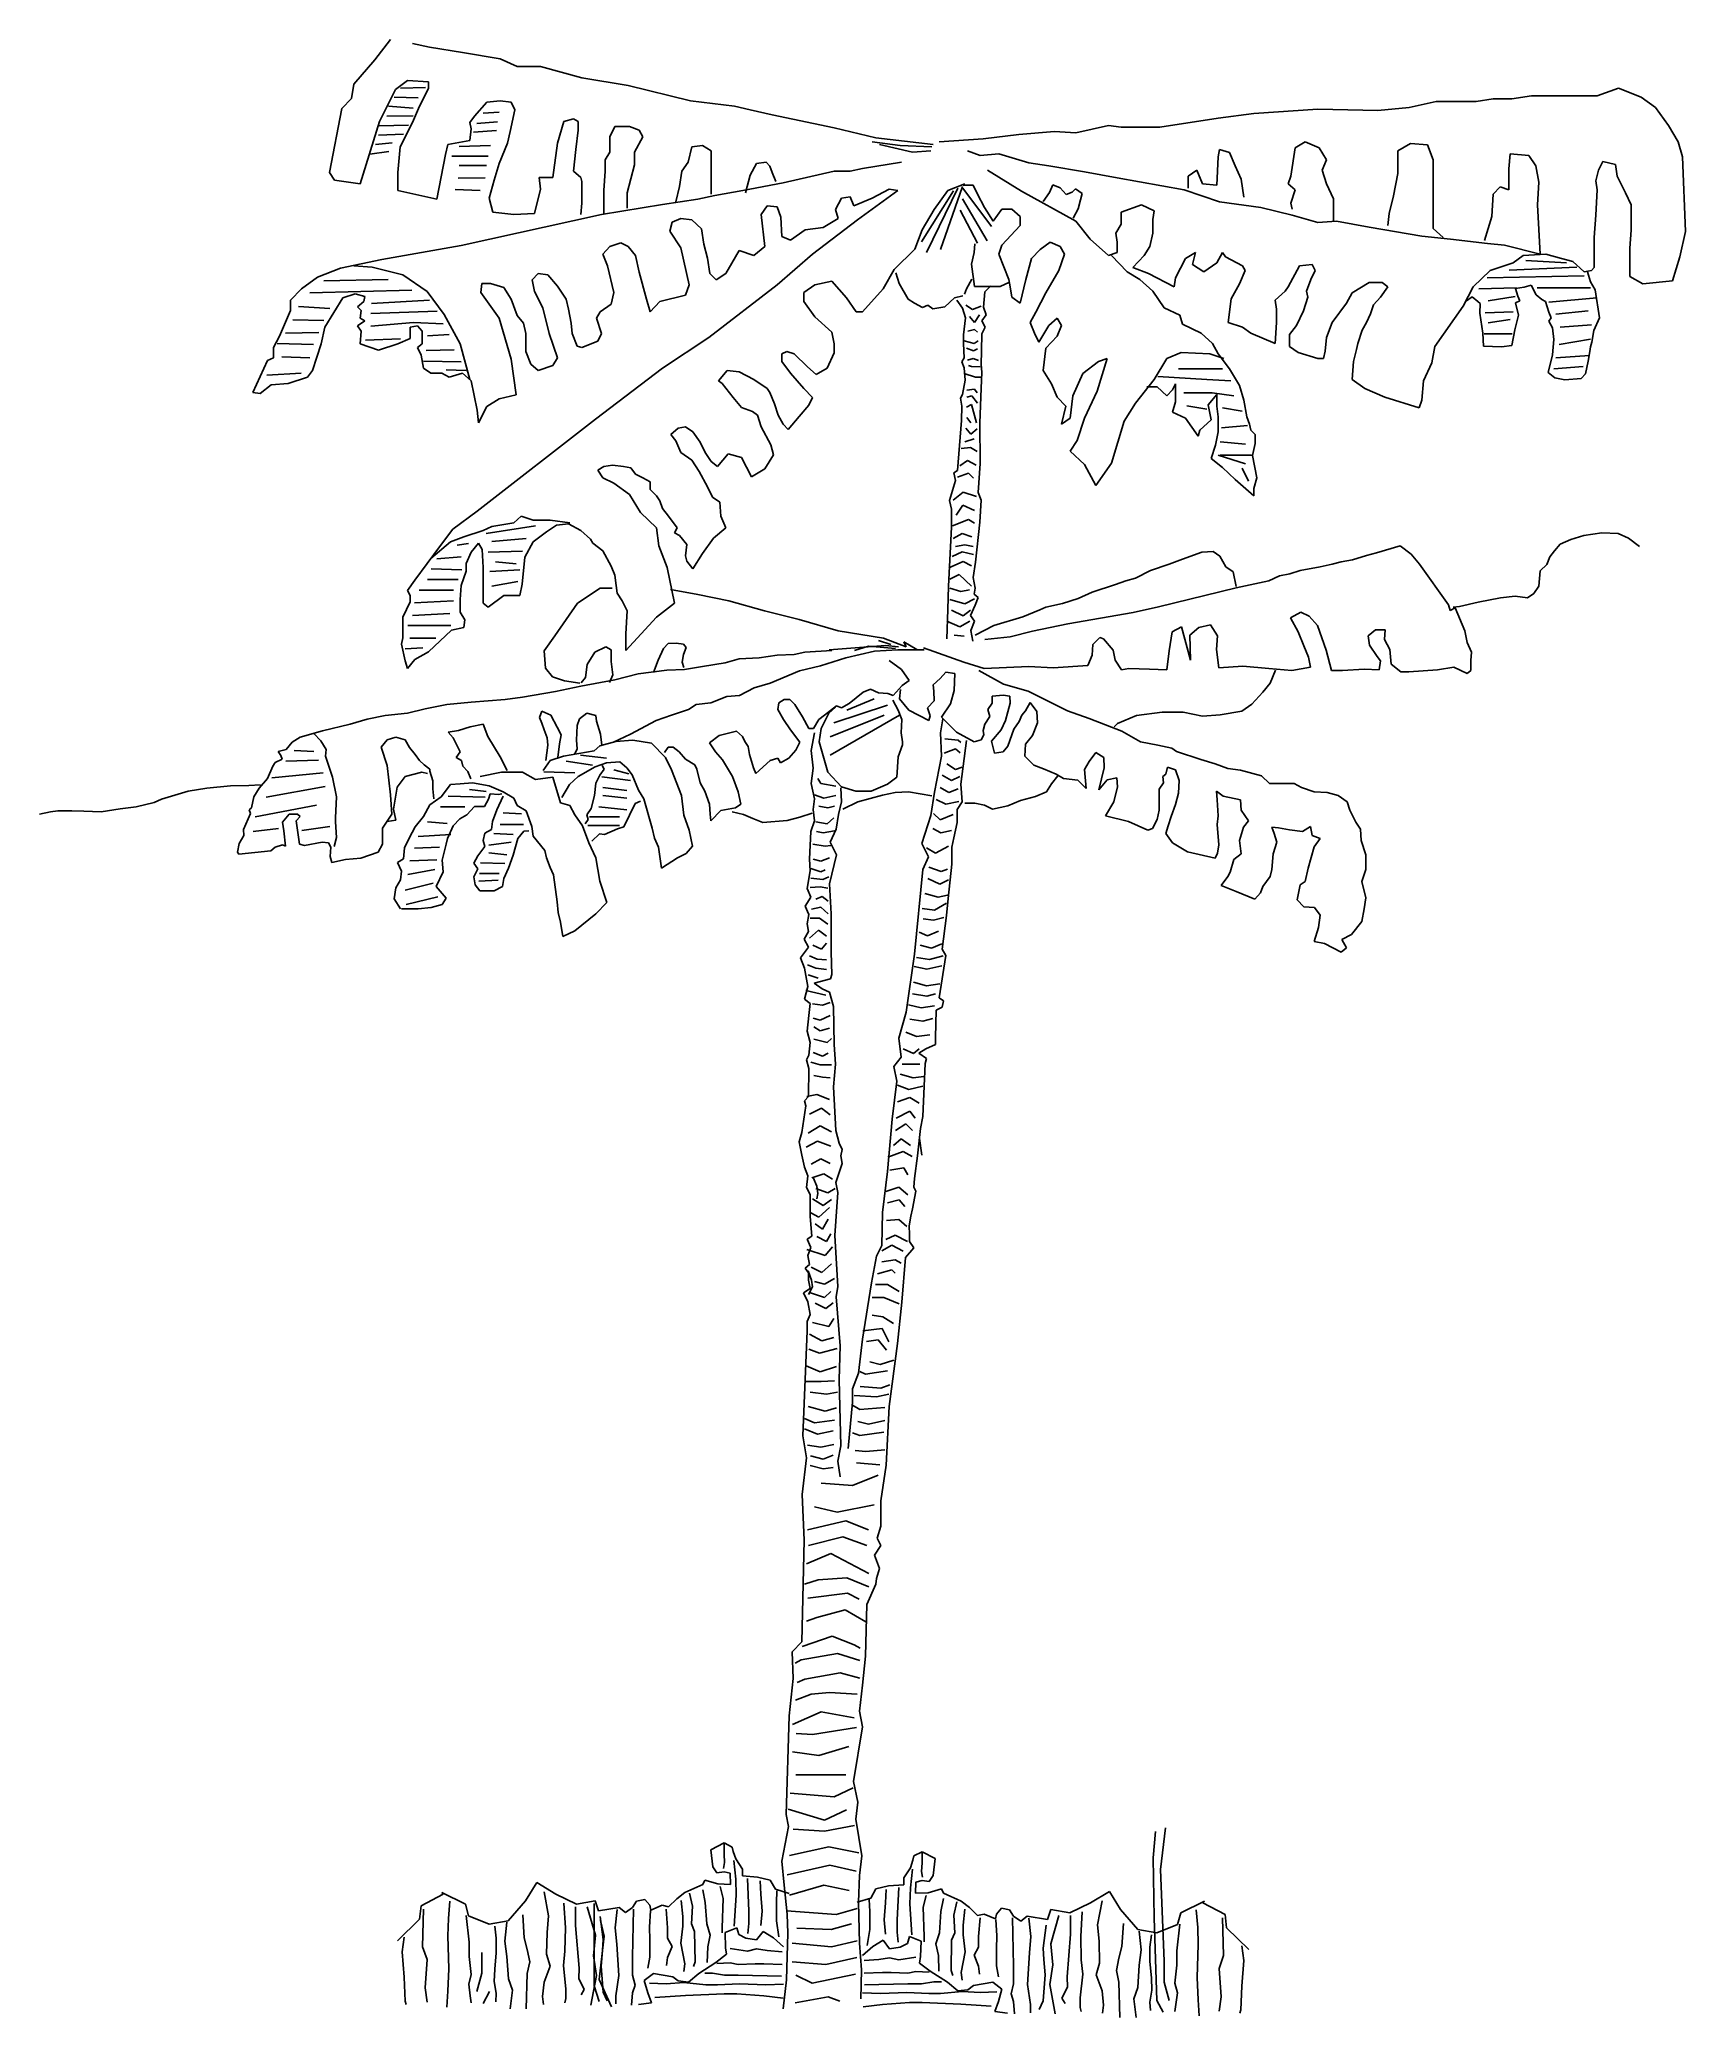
# Model space of a CAD drawing. Extents: x -3.56 to 3.91, y -0.04 to 8.95.
import ezdxf

# ---------------------------------------------------------------- set-up
doc = ezdxf.new("R2010")
doc.units = 0
doc.header["$MEASUREMENT"] = 0
doc.layers.add('ARBOL', color=76, linetype='CONTINUOUS')

msp = doc.modelspace()

# ---------------------------------------------------------------- linework, layer by layer
at = {"layer": 'ARBOL'}
for p, q in [((-1.9691, 8.9515), (-2.0413, 8.8588)), ((-1.7919, 8.9166), (-1.8696, 8.934)), ((-1.6424, 8.8933), (-1.7919, 8.9166)), ((-2.0413, 8.8588), (-2.1353, 8.7483)), ((-1.4707, 8.8646), (-1.6424, 8.8933)), ((-1.3931, 8.8297), (-1.4707, 8.8646)), ((-1.2877, 8.8297), (-1.3931, 8.8297)), ((-1.0992, 8.7773), (-1.2877, 8.8297)), ((-2.1353, 8.7483), (-2.1467, 8.6843)), ((-2.019, 8.5796), (-1.9468, 8.725)), ((-1.9468, 8.725), (-1.8914, 8.7657)), ((-1.9237, 8.7311), (-1.8104, 8.7334)), ((-1.8914, 8.7657), (-1.7974, 8.7599)), ((-1.7974, 8.7308), (-1.8419, 8.6378)), ((-1.7974, 8.7599), (-1.7974, 8.7308)), ((-0.8888, 8.7424), (-1.0992, 8.7773)), ((-0.6063, 8.6727), (-0.8888, 8.7424)), ((3.5135, 8.6964), (3.6107, 8.7302)), ((3.6107, 8.7302), (3.7142, 8.6895)), ((-2.1907, 8.6378), (-2.2462, 8.3473)), ((-2.1467, 8.6843), (-2.1907, 8.6378)), ((-1.9791, 8.6494), (-1.8658, 8.64)), ((-1.9527, 8.6891), (-1.8435, 8.6869)), ((-1.8419, 8.6378), (-1.8696, 8.5738)), ((-1.587, 8.6029), (-1.5316, 8.6668)), ((-1.5316, 8.6668), (-1.4707, 8.6727)), ((-1.4707, 8.6727), (-1.4208, 8.6668)), ((-1.404, 8.6319), (-1.4262, 8.5334)), ((-1.4208, 8.6668), (-1.404, 8.6319)), ((-0.4069, 8.6494), (-0.6063, 8.6727)), ((-0.3346, 8.6319), (-0.4069, 8.6494)), ((-0.2351, 8.6087), (-0.3346, 8.6319)), ((1.9538, 8.6151), (2.2451, 8.6354)), ((2.2451, 8.6354), (2.517, 8.6285)), ((2.517, 8.6285), (2.6591, 8.642)), ((2.6591, 8.642), (2.7823, 8.6692)), ((2.7823, 8.6692), (2.9633, 8.6692)), ((2.9633, 8.6692), (3.0413, 8.6827)), ((3.0413, 8.6827), (3.1255, 8.6827)), ((3.1255, 8.6827), (3.216, 8.6964)), ((3.216, 8.6964), (3.3195, 8.6964)), ((3.3195, 8.6964), (3.5135, 8.6964)), ((3.7142, 8.6895), (3.7792, 8.642)), ((3.7792, 8.642), (3.8375, 8.5606)), ((-2.1076, 8.295), (-2.019, 8.5796)), ((-2.0215, 8.5586), (-1.888, 8.5631)), ((-1.9859, 8.6029), (-1.8658, 8.6051)), ((-1.8696, 8.5738), (-1.925, 8.4636)), ((-1.6088, 8.5738), (-1.587, 8.6029)), ((-1.6034, 8.545), (-1.6088, 8.5738)), ((-1.6088, 8.4927), (-1.6034, 8.545)), ((-1.5769, 8.5702), (-1.4837, 8.577)), ((-1.548, 8.6168), (-1.4749, 8.6216)), ((-1.21, 8.4811), (-1.1823, 8.5796)), ((-1.1823, 8.5796), (-1.1382, 8.5912)), ((-1.1382, 8.5912), (-1.116, 8.5796)), ((-1.116, 8.5796), (-1.116, 8.5392)), ((-0.972, 8.5101), (-0.9497, 8.5563)), ((-0.9497, 8.5563), (-0.8834, 8.5563)), ((-0.8834, 8.5563), (-0.8389, 8.5392)), ((0.0474, 8.5508), (-0.2351, 8.6087)), ((0.2359, 8.5043), (0.0474, 8.5508)), ((1.1446, 8.5268), (1.2934, 8.5606)), ((1.2934, 8.5606), (1.3516, 8.5537)), ((1.3516, 8.5537), (1.5264, 8.5537)), ((1.5264, 8.5537), (1.7921, 8.5944)), ((1.7921, 8.5944), (1.9538, 8.6151)), ((3.8375, 8.5606), (3.8827, 8.4861)), ((-2.0371, 8.4746), (-1.9615, 8.4817)), ((-2.0236, 8.5166), (-1.9103, 8.5211)), ((-1.925, 8.4636), (-1.9359, 8.3473)), ((-1.7197, 8.4287), (-1.7088, 8.4752)), ((-1.7088, 8.4752), (-1.6088, 8.4927)), ((-1.6571, 8.4652), (-1.5148, 8.4701)), ((-1.5925, 8.5305), (-1.4879, 8.5376)), ((-1.4371, 8.4811), (-1.4762, 8.388)), ((-1.4262, 8.5334), (-1.4371, 8.4811)), ((-1.2323, 8.324), (-1.21, 8.4811)), ((-1.1269, 8.452), (-1.1382, 8.3531)), ((-1.116, 8.5392), (-1.1269, 8.452)), ((-0.972, 8.4403), (-0.972, 8.5101)), ((-0.8225, 8.5101), (-0.8611, 8.4403)), ((-0.8389, 8.5392), (-0.8225, 8.5101)), ((-0.6172, 8.3938), (-0.6008, 8.4636)), ((-0.6008, 8.4636), (-0.5509, 8.4694)), ((-0.5509, 8.4694), (-0.5122, 8.4462)), ((0.3468, 8.4694), (0.2191, 8.4869)), ((0.4962, 8.4752), (0.2359, 8.5043)), ((0.4022, 8.4403), (0.2523, 8.4752)), ((0.4908, 8.4636), (0.3468, 8.4694)), ((0.5232, 8.4861), (0.7239, 8.4996)), ((0.7239, 8.4996), (0.8856, 8.5199)), ((0.8856, 8.5199), (1.0474, 8.5333)), ((1.0474, 8.5333), (1.1446, 8.5268)), ((1.7983, 8.452), (1.7921, 8.4182)), ((1.8436, 8.4385), (1.7983, 8.452)), ((2.1416, 8.4589), (2.1218, 8.3299)), ((2.1868, 8.4861), (2.1416, 8.4589)), ((2.2513, 8.4589), (2.1868, 8.4861)), ((2.284, 8.4044), (2.2513, 8.4589)), ((2.6658, 8.4792), (2.6075, 8.4451)), ((2.7433, 8.4723), (2.6658, 8.4792)), ((2.7693, 8.4044), (2.7433, 8.4723)), ((3.8827, 8.4861), (3.902, 8.4182)), ((-2.064, 8.4303), (-1.977, 8.442)), ((-1.7587, 8.2255), (-1.7197, 8.4287)), ((-1.6903, 8.421), (-1.5257, 8.421)), ((-1.6571, 8.379), (-1.5324, 8.379)), ((-1.4762, 8.388), (-1.4984, 8.3124)), ((-0.9942, 8.4055), (-0.972, 8.4403)), ((-0.9942, 8.3531), (-0.9942, 8.4055)), ((-0.8611, 8.3822), (-0.8943, 8.2542)), ((-0.8611, 8.4403), (-0.8611, 8.3822)), ((-0.6449, 8.3531), (-0.6172, 8.3938)), ((-0.5122, 8.4462), (-0.5122, 8.3938)), ((-0.5122, 8.3938), (-0.5122, 8.3182)), ((-0.3346, 8.3357), (-0.3069, 8.388)), ((-0.3069, 8.388), (-0.2629, 8.3938)), ((-0.2629, 8.3938), (-0.2461, 8.3764)), ((-0.2461, 8.3764), (-0.2351, 8.3473)), ((0.175, 8.3647), (0.1196, 8.3531)), ((0.3522, 8.3938), (0.175, 8.3647)), ((0.4853, 8.4462), (0.4022, 8.4403)), ((0.6527, 8.4451), (0.7109, 8.4247)), ((0.7109, 8.4247), (0.7951, 8.4316)), ((0.7951, 8.4316), (0.9309, 8.3909)), ((0.9309, 8.3909), (1.0219, 8.3775)), ((1.0219, 8.3775), (1.1836, 8.3502)), ((1.7921, 8.4182), (1.7853, 8.2892)), ((1.8696, 8.3775), (1.8436, 8.4385)), ((1.8956, 8.3165), (1.8696, 8.3775)), ((2.2643, 8.3571), (2.284, 8.4044)), ((2.6075, 8.4451), (2.6075, 8.4044)), ((2.6075, 8.4044), (2.6075, 8.3434)), ((2.7693, 8.3571), (2.7693, 8.4044)), ((3.1188, 8.4316), (3.1125, 8.3637)), ((3.1125, 8.3637), (3.1125, 8.2892)), ((3.203, 8.4247), (3.1188, 8.4316)), ((3.2353, 8.3775), (3.203, 8.4247)), ((3.2483, 8.3027), (3.2353, 8.3775)), ((3.5395, 8.3978), (3.5202, 8.3571)), ((3.5977, 8.384), (3.5395, 8.3978)), ((3.6045, 8.3299), (3.5977, 8.384)), ((3.902, 8.4182), (3.915, 8.0789)), ((-2.2462, 8.3473), (-2.2239, 8.3124)), ((-2.2239, 8.3124), (-2.1076, 8.295)), ((-1.9359, 8.3473), (-1.9359, 8.2659)), ((-1.6613, 8.3208), (-1.5392, 8.3231)), ((-1.4984, 8.3124), (-1.5203, 8.2313)), ((-1.3154, 8.1615), (-1.2877, 8.2717)), ((-1.2877, 8.2717), (-1.2931, 8.324)), ((-1.2931, 8.324), (-1.2323, 8.324)), ((-1.1382, 8.3531), (-1.105, 8.324)), ((-1.105, 8.324), (-1.0992, 8.3066)), ((-1.0992, 8.3066), (-1.0992, 8.208)), ((-0.9997, 8.2659), (-0.9942, 8.3531)), ((-0.6726, 8.2139), (-0.6562, 8.2833)), ((-0.6562, 8.2833), (-0.6449, 8.3531)), ((-0.5122, 8.3182), (-0.5122, 8.2484)), ((-0.1852, 8.3008), (-0.3682, 8.2659)), ((-0.3569, 8.2542), (-0.3346, 8.3357)), ((-0.2351, 8.3473), (-0.2183, 8.3066)), ((0.0474, 8.3531), (-0.1852, 8.3008)), ((0.1196, 8.3531), (0.0474, 8.3531)), ((0.2191, 8.2313), (0.2968, 8.2717)), ((0.2968, 8.2717), (0.3354, 8.2659)), ((0.6092, 8.2761), (0.4667, 7.983)), ((0.6298, 8.283), (0.5303, 7.9975)), ((0.563, 8.2659), (0.6402, 8.295)), ((0.6316, 8.2761), (0.7615, 8.1016)), ((0.6334, 8.2892), (0.6786, 8.2892)), ((0.6786, 8.2892), (0.6979, 8.2485)), ((0.8986, 8.262), (0.7436, 8.3571)), ((1.0407, 8.2917), (1.0252, 8.2565)), ((1.0731, 8.2772), (1.0407, 8.2917)), ((1.1008, 8.2478), (1.0731, 8.2772)), ((1.144, 8.2727), (1.1289, 8.2581)), ((1.1734, 8.2523), (1.144, 8.2727)), ((1.1836, 8.3502), (1.3324, 8.323)), ((1.3324, 8.323), (1.6366, 8.2689)), ((1.6948, 8.3571), (1.6559, 8.3299)), ((1.6559, 8.3299), (1.6559, 8.2754)), ((1.7208, 8.2958), (1.6948, 8.3571)), ((1.7853, 8.2892), (1.7208, 8.2958)), ((1.9086, 8.2347), (1.8956, 8.3165)), ((2.1218, 8.3299), (2.1093, 8.2958)), ((2.1093, 8.2958), (2.1416, 8.2689)), ((2.284, 8.2958), (2.2643, 8.3571)), ((2.3163, 8.2282), (2.284, 8.2958)), ((2.6075, 8.3434), (2.5883, 8.2416)), ((2.7693, 8.194), (2.7693, 8.3571)), ((3.0735, 8.2823), (3.0413, 8.2485)), ((3.1125, 8.2689), (3.0735, 8.2823)), ((3.1125, 8.2892), (3.1125, 8.2689)), ((3.242, 8.2009), (3.2483, 8.3027)), ((3.5202, 8.3571), (3.5072, 8.3096)), ((3.5072, 8.3096), (3.5135, 8.2689)), ((3.643, 8.2551), (3.6045, 8.3299)), ((-1.9359, 8.2659), (-1.7587, 8.2255)), ((-1.6748, 8.2694), (-1.5614, 8.2649)), ((-1.5203, 8.2313), (-1.5039, 8.1673)), ((-1.0992, 8.208), (-1.105, 8.1557)), ((-0.7339, 8.2022), (-1.0106, 8.1557)), ((-0.9997, 8.1557), (-0.9997, 8.2659)), ((-0.8943, 8.2542), (-0.8943, 8.1848)), ((-0.5731, 8.2255), (-0.7339, 8.2022)), ((-0.4954, 8.2429), (-0.5731, 8.2255)), ((-0.3682, 8.2659), (-0.4954, 8.2429)), ((-0.2851, 8.1557), (-0.2574, 8.1964)), ((-0.2574, 8.1964), (-0.2129, 8.1906)), ((-0.2129, 8.1906), (-0.1961, 8.1441)), ((0.0529, 8.179), (0.0806, 8.2313)), ((0.0806, 8.2313), (0.1196, 8.2371)), ((0.1196, 8.2371), (0.136, 8.1964)), ((0.136, 8.1964), (0.2191, 8.2313)), ((0.3354, 8.2659), (0.1528, 8.1324)), ((0.5886, 8.2634), (0.443, 8.0316)), ((0.5017, 8.179), (0.563, 8.2659)), ((0.6298, 8.2275), (0.7427, 8.0368)), ((0.6979, 8.2485), (0.7306, 8.1875)), ((0.7306, 8.1875), (0.7692, 8.1261)), ((1.1446, 8.1261), (0.8986, 8.262)), ((1.0252, 8.2565), (0.9958, 8.2155)), ((1.1289, 8.2581), (1.1008, 8.2478)), ((1.1331, 8.1392), (1.1554, 8.1819)), ((1.1554, 8.1819), (1.1667, 8.2229)), ((1.1667, 8.2229), (1.1734, 8.2523)), ((1.4426, 8.2009), (1.3516, 8.1671)), ((1.5008, 8.1737), (1.4426, 8.2009)), ((1.6366, 8.2689), (1.7983, 8.2144)), ((1.7983, 8.2144), (1.9861, 8.1875)), ((1.9861, 8.1875), (2.1286, 8.1534)), ((2.1416, 8.2689), (2.1218, 8.2078)), ((2.1218, 8.2078), (2.1286, 8.1806)), ((2.3163, 8.1261), (2.3163, 8.2282)), ((2.5883, 8.2416), (2.5686, 8.1603)), ((2.7693, 8.0923), (2.7693, 8.194)), ((3.0413, 8.2485), (3.0345, 8.1465)), ((3.2545, 7.9768), (3.242, 8.2009)), ((3.5135, 8.2689), (3.5072, 8.1534)), ((3.669, 8.2009), (3.643, 8.2551)), ((3.669, 8.0854), (3.669, 8.2009)), ((-1.0106, 8.1557), (-1.6479, 8.0161)), ((-1.5039, 8.1673), (-1.4094, 8.1557)), ((-1.4094, 8.1557), (-1.3154, 8.1615)), ((-0.7003, 8.0801), (-0.6894, 8.1208)), ((-0.6894, 8.1208), (-0.6508, 8.1382)), ((-0.6508, 8.1382), (-0.6008, 8.1324)), ((-0.6008, 8.1324), (-0.5563, 8.0917)), ((-0.5563, 8.0917), (-0.5454, 8.0219)), ((-0.2683, 8.0103), (-0.2851, 8.1557)), ((-0.1961, 8.1441), (-0.1906, 8.0568)), ((-0.0857, 8.0859), (-0.0026, 8.0975)), ((0.1528, 8.1324), (-0.0521, 7.9754)), ((-0.0026, 8.0975), (0.0642, 8.1382)), ((0.0642, 8.1382), (0.0529, 8.179)), ((0.4463, 8.0859), (0.5017, 8.179)), ((0.6195, 8.1754), (0.6984, 8.0261)), ((0.7692, 8.1261), (0.8081, 8.1806)), ((0.8081, 8.1806), (0.8534, 8.1806)), ((0.8924, 8.1058), (0.8081, 8.0175)), ((0.8534, 8.1806), (0.8924, 8.1465)), ((0.8924, 8.1465), (0.8924, 8.1058)), ((1.2096, 8.0447), (1.1446, 8.1261)), ((1.3516, 8.1127), (1.3261, 8.072)), ((1.3516, 8.1671), (1.3516, 8.1127)), ((1.4941, 8.133), (1.5008, 8.1737)), ((1.4941, 8.072), (1.4941, 8.133)), ((2.1286, 8.1534), (2.2451, 8.1196)), ((2.2451, 8.1196), (2.3293, 8.1261)), ((2.3293, 8.1261), (2.478, 8.0992)), ((2.478, 8.0992), (2.7173, 8.0585)), ((2.5686, 8.1603), (2.5623, 8.1058)), ((2.8145, 8.0516), (2.7693, 8.0923)), ((3.0345, 8.1465), (3.0023, 8.0382)), ((3.5072, 8.1534), (3.5005, 8.0516)), ((-1.6479, 8.0161), (-2.0081, 7.9521)), ((-1.0051, 7.9754), (-0.972, 8.0103)), ((-0.972, 8.0103), (-0.922, 8.0277)), ((-0.922, 8.0277), (-0.8888, 8.0103)), ((-0.8888, 8.0103), (-0.8557, 7.9696)), ((-0.6508, 8.0045), (-0.7003, 8.0801)), ((-0.6117, 7.8361), (-0.6508, 8.0045)), ((-0.5454, 8.0219), (-0.5286, 7.958)), ((-0.3183, 7.9696), (-0.2683, 8.0103)), ((-0.1906, 8.0568), (-0.152, 8.0394)), ((-0.152, 8.0394), (-0.0857, 8.0859)), ((0.4131, 7.9987), (0.4463, 8.0859)), ((0.6827, 7.983), (0.6863, 8.0227)), ((0.8081, 8.0175), (0.7951, 7.9768)), ((0.9829, 7.9972), (1.0281, 8.0313)), ((1.0281, 8.0313), (1.0734, 8.0109)), ((1.0734, 8.0109), (1.0931, 7.9768)), ((1.2934, 7.9703), (1.2096, 8.0447)), ((1.3261, 8.072), (1.3324, 8.0313)), ((1.3324, 8.0313), (1.3324, 7.9837)), ((1.4556, 7.9703), (1.4811, 8.0109)), ((1.4811, 8.0109), (1.4941, 8.072)), ((2.7173, 8.0585), (2.8468, 8.0447)), ((2.8468, 8.0447), (3.0153, 8.0244)), ((3.0153, 8.0244), (3.0928, 8.0175)), ((3.0928, 8.0175), (3.2545, 7.9768)), ((3.5005, 8.0516), (3.5005, 7.9158)), ((3.6627, 8.004), (3.669, 8.0854)), ((3.6627, 7.8751), (3.6627, 8.004)), ((3.915, 8.0789), (3.889, 7.9634)), ((-2.1962, 7.9118), (-2.3016, 7.871)), ((-2.0081, 7.9521), (-2.1962, 7.9118)), ((-2.0522, 7.9176), (-2.1353, 7.9234)), ((-1.9137, 7.8827), (-2.0522, 7.9176)), ((-0.9829, 7.9234), (-1.0051, 7.9754)), ((-0.9552, 7.8013), (-0.9829, 7.9234)), ((-0.8557, 7.9696), (-0.8389, 7.8943)), ((-0.5286, 7.958), (-0.5177, 7.8885)), ((-0.4455, 7.8885), (-0.4178, 7.9347)), ((-0.4178, 7.9347), (-0.3846, 7.9929)), ((-0.3846, 7.9929), (-0.3183, 7.9696)), ((-0.0521, 7.9754), (-0.2129, 7.8361)), ((0.319, 7.9059), (0.4131, 7.9987)), ((0.671, 7.9309), (0.6827, 7.983)), ((0.6845, 7.8285), (0.671, 7.9309)), ((0.7951, 7.9768), (0.8404, 7.8616)), ((0.9184, 7.8616), (0.9439, 7.9565)), ((0.9439, 7.9565), (0.9829, 7.9972)), ((1.0931, 7.9768), (1.0671, 7.9023)), ((1.3324, 7.9837), (1.2934, 7.9703)), ((1.3064, 7.9703), (1.3776, 7.8954)), ((1.4036, 7.9158), (1.4556, 7.9703)), ((1.4748, 7.8889), (1.4036, 7.9158)), ((1.6429, 7.9565), (1.5976, 7.8682)), ((1.6886, 7.9837), (1.6429, 7.9565)), ((1.6756, 7.9296), (1.6886, 7.9837)), ((1.7271, 7.8954), (1.6756, 7.9296)), ((1.7853, 7.9361), (1.7271, 7.8954)), ((1.8113, 7.9837), (1.7853, 7.9361)), ((1.8243, 7.9634), (1.8113, 7.9837)), ((1.9018, 7.9227), (1.8243, 7.9634)), ((1.9148, 7.9023), (1.9018, 7.9227)), ((2.1608, 7.9227), (2.1093, 7.8275)), ((2.2191, 7.9296), (2.1608, 7.9227)), ((2.2321, 7.9023), (2.2191, 7.9296)), ((3.1318, 7.9361), (3.0283, 7.9023)), ((3.1139, 7.9027), (3.4216, 7.9176)), ((3.177, 7.9703), (3.1318, 7.9361)), ((3.2805, 7.9768), (3.177, 7.9703)), ((3.1895, 7.9473), (3.3742, 7.9373)), ((3.3518, 7.9565), (3.2805, 7.9768)), ((3.4037, 7.943), (3.3518, 7.9565)), ((3.4553, 7.8954), (3.4037, 7.943)), ((3.5005, 7.9158), (3.488, 7.9023)), ((3.889, 7.9634), (3.8567, 7.8547)), ((-2.3016, 7.871), (-2.3738, 7.8187)), ((-2.273, 7.8555), (-1.9796, 7.861)), ((-1.8028, 7.8071), (-1.9137, 7.8827)), ((-1.5593, 7.8013), (-1.5539, 7.842)), ((-1.5539, 7.842), (-1.5148, 7.842)), ((-1.5148, 7.842), (-1.4539, 7.8245)), ((-1.4539, 7.8245), (-1.4208, 7.7722)), ((-1.3263, 7.8594), (-1.299, 7.8885)), ((-1.3154, 7.8071), (-1.3263, 7.8594)), ((-1.299, 7.8885), (-1.2545, 7.8827)), ((-1.2545, 7.8827), (-1.21, 7.8303)), ((-1.21, 7.8303), (-1.1714, 7.7722)), ((-0.8389, 7.8943), (-0.8057, 7.7722)), ((-0.6285, 7.7896), (-0.6117, 7.8361)), ((-0.2129, 7.8361), (-0.5231, 7.598)), ((-0.5177, 7.8885), (-0.49, 7.8594)), ((-0.49, 7.8594), (-0.4455, 7.8885)), ((-0.0911, 7.8013), (-0.0412, 7.8361)), ((-0.0412, 7.8361), (0.0365, 7.8536)), ((0.0365, 7.8536), (0.1028, 7.778)), ((0.2691, 7.8187), (0.319, 7.9059)), ((0.3265, 7.8913), (0.3417, 7.8427)), ((0.3417, 7.8427), (0.3829, 7.771)), ((0.6724, 7.8627), (0.6486, 7.8192)), ((0.7342, 7.8285), (0.6845, 7.8285)), ((0.7311, 7.8047), (0.7588, 7.832)), ((0.801, 7.8285), (0.7342, 7.8285)), ((0.844, 7.8482), (0.801, 7.8285)), ((0.8404, 7.8616), (0.8471, 7.8275)), ((0.8471, 7.8275), (0.8534, 7.7803)), ((0.8924, 7.753), (0.9184, 7.8616)), ((1.0671, 7.9023), (1.0089, 7.8006)), ((1.3776, 7.8954), (1.4359, 7.8616)), ((1.4359, 7.8616), (1.4941, 7.8072)), ((1.5913, 7.8275), (1.4748, 7.8889)), ((1.5976, 7.8682), (1.5913, 7.8275)), ((1.8503, 7.7734), (1.8888, 7.8413)), ((1.8888, 7.8413), (1.9148, 7.9023)), ((2.1093, 7.8275), (2.0963, 7.8072)), ((2.1931, 7.8072), (2.2128, 7.8616)), ((2.2128, 7.8616), (2.2321, 7.9023)), ((2.478, 7.8478), (2.4005, 7.8006)), ((2.5363, 7.8478), (2.478, 7.8478)), ((2.53, 7.7803), (2.5623, 7.8275)), ((2.5623, 7.8275), (2.5363, 7.8478)), ((2.9507, 7.8275), (2.905, 7.7396)), ((3.0283, 7.9023), (2.9507, 7.8275)), ((2.9762, 7.8181), (3.1471, 7.8232)), ((3.0144, 7.8678), (3.4548, 7.8778)), ((3.1823, 7.8265), (3.1425, 7.8206)), ((3.2138, 7.8355), (3.1823, 7.8265)), ((3.2365, 7.7906), (3.2138, 7.8355)), ((3.2415, 7.8232), (3.4834, 7.8232)), ((3.488, 7.9023), (3.4553, 7.8954)), ((3.4699, 7.8953), (3.4842, 7.8504)), ((3.4842, 7.8504), (3.5044, 7.8145)), ((3.721, 7.8413), (3.6627, 7.8751)), ((3.8567, 7.8547), (3.721, 7.8413)), ((-2.3738, 7.8187), (-2.4233, 7.7664)), ((-2.4233, 7.7664), (-2.4233, 7.7605)), ((-2.4233, 7.7605), (-2.4233, 7.7198)), ((-2.3881, 7.7376), (-2.2457, 7.7289)), ((-2.336, 7.8006), (-1.8725, 7.8122)), ((-2.2684, 7.6442), (-2.1853, 7.778)), ((-2.1853, 7.778), (-2.1299, 7.7954)), ((-2.1299, 7.7954), (-2.0854, 7.7838)), ((-2.0912, 7.7605), (-2.119, 7.7373)), ((-2.119, 7.7373), (-2.1022, 7.7198)), ((-2.0854, 7.7838), (-2.0912, 7.7605)), ((-2.0564, 7.7518), (-1.7927, 7.7664)), ((-1.7251, 7.7024), (-1.8028, 7.8071)), ((-1.4762, 7.6849), (-1.5593, 7.8013)), ((-1.4208, 7.7722), (-1.3931, 7.6966)), ((-1.2768, 7.7315), (-1.3154, 7.8071)), ((-1.249, 7.6155), (-1.2768, 7.7315)), ((-1.1714, 7.7722), (-1.1605, 7.7256)), ((-1.0165, 7.714), (-0.9665, 7.7489)), ((-0.9665, 7.7489), (-0.9552, 7.8013)), ((-0.8057, 7.7722), (-0.7889, 7.714)), ((-0.7889, 7.714), (-0.7448, 7.7605)), ((-0.7448, 7.7605), (-0.6285, 7.7896)), ((-0.0911, 7.7605), (-0.0911, 7.8013)), ((-0.0412, 7.6908), (-0.0911, 7.7605)), ((0.1028, 7.778), (0.1473, 7.714)), ((0.175, 7.714), (0.2691, 7.8187)), ((0.3829, 7.771), (0.412, 7.753)), ((0.412, 7.753), (0.4479, 7.733)), ((0.4479, 7.733), (0.4721, 7.7441)), ((0.4721, 7.7441), (0.4958, 7.7278)), ((0.4958, 7.7278), (0.5492, 7.7368)), ((0.5492, 7.7368), (0.5935, 7.7782)), ((0.5935, 7.7782), (0.6316, 7.7872)), ((0.6038, 7.7672), (0.6298, 7.7313)), ((0.6486, 7.8192), (0.6383, 7.7941)), ((0.6448, 7.7441), (0.6751, 7.7244)), ((0.6751, 7.7244), (0.715, 7.7392)), ((0.7257, 7.7347), (0.7311, 7.8047)), ((0.7369, 7.6999), (0.7257, 7.7347)), ((0.8534, 7.7803), (0.8924, 7.753)), ((1.0089, 7.8006), (0.9636, 7.7123)), ((1.4941, 7.8072), (1.5461, 7.7327)), ((1.5461, 7.7327), (1.6173, 7.6985)), ((1.8373, 7.6647), (1.8503, 7.7734)), ((2.0963, 7.8072), (2.051, 7.7665)), ((2.051, 7.7665), (2.0573, 7.7258)), ((2.1801, 7.7189), (2.1998, 7.7803)), ((2.1998, 7.7803), (2.1931, 7.8072)), ((2.3745, 7.753), (2.3096, 7.6647)), ((2.4005, 7.8006), (2.3745, 7.753)), ((2.4843, 7.7054), (2.4973, 7.7461)), ((2.4973, 7.7461), (2.53, 7.7803)), ((2.905, 7.7396), (2.7756, 7.5561)), ((2.946, 7.7819), (2.9204, 7.7638)), ((2.9716, 7.7609), (2.946, 7.7819)), ((2.9829, 7.7518), (2.9716, 7.7609)), ((2.9804, 7.7072), (2.9829, 7.7518)), ((3.019, 7.7635), (3.142, 7.7835)), ((3.1425, 7.8206), (3.1538, 7.7848)), ((3.1626, 7.7638), (3.1425, 7.7547)), ((3.1425, 7.7547), (3.1567, 7.6982)), ((3.1538, 7.7848), (3.1626, 7.7638)), ((3.2621, 7.7699), (3.2365, 7.7906)), ((3.2793, 7.7609), (3.2621, 7.7699)), ((3.2936, 7.713), (3.2793, 7.7609)), ((3.2936, 7.7586), (3.5119, 7.7783)), ((3.5044, 7.8145), (3.5241, 7.6862)), ((-2.4233, 7.7198), (-2.4733, 7.6038)), ((-2.4128, 7.6769), (-2.273, 7.6743)), ((-2.2848, 7.5689), (-2.2684, 7.6442)), ((-2.0854, 7.6733), (-2.119, 7.65)), ((-2.119, 7.65), (-2.1022, 7.6268)), ((-2.1022, 7.7198), (-2.1076, 7.6849)), ((-2.1076, 7.6849), (-2.0854, 7.6733)), ((-2.0589, 7.7059), (-1.7571, 7.7172)), ((-2.0589, 7.6481), (-1.8641, 7.6656)), ((-1.8805, 7.6442), (-1.8473, 7.65)), ((-1.8805, 7.5922), (-1.8805, 7.6442)), ((-1.8641, 7.6656), (-1.7298, 7.6597)), ((-1.8473, 7.65), (-1.8251, 7.6268)), ((-1.6534, 7.5689), (-1.7251, 7.7024)), ((-1.4208, 7.4992), (-1.4762, 7.6849)), ((-1.3931, 7.6966), (-1.3653, 7.6617)), ((-1.3653, 7.6617), (-1.354, 7.6155)), ((-1.1605, 7.7256), (-1.1491, 7.6617)), ((-1.1491, 7.6617), (-1.1437, 7.6155)), ((-1.0328, 7.6849), (-1.0165, 7.714)), ((-1.0106, 7.6155), (-1.0328, 7.6849)), ((0.0365, 7.6213), (-0.0412, 7.6908)), ((0.1473, 7.714), (0.175, 7.714)), ((0.6298, 7.7313), (0.6432, 7.6865)), ((0.6432, 7.6865), (0.6347, 7.6092)), ((0.6612, 7.6927), (0.6847, 7.6659)), ((0.6847, 7.6659), (0.7078, 7.7001)), ((0.7181, 7.6727), (0.7369, 7.6999)), ((0.7329, 7.6437), (0.7181, 7.6727)), ((0.7181, 7.6144), (0.7329, 7.6437)), ((0.9636, 7.7123), (0.9376, 7.6647)), ((0.9376, 7.6647), (0.9569, 7.6172)), ((0.9766, 7.5765), (1.0219, 7.6513)), ((1.0219, 7.6513), (1.0604, 7.6851)), ((1.0604, 7.6851), (1.0801, 7.6513)), ((1.0801, 7.6513), (1.0604, 7.6037)), ((1.6173, 7.6985), (1.6303, 7.6578)), ((1.6303, 7.6578), (1.7141, 7.6172)), ((1.9018, 7.6444), (1.8373, 7.6647)), ((1.9408, 7.6172), (1.9018, 7.6444)), ((2.0573, 7.6647), (2.051, 7.5696)), ((2.0573, 7.7258), (2.0573, 7.6647)), ((2.1156, 7.6106), (2.1478, 7.6513)), ((2.1478, 7.6513), (2.1801, 7.7189)), ((2.3096, 7.6647), (2.284, 7.5968)), ((2.4458, 7.631), (2.4651, 7.6647)), ((2.4651, 7.6647), (2.4843, 7.7054)), ((2.9947, 7.6174), (2.9804, 7.7072)), ((3.0047, 7.7088), (3.1328, 7.714)), ((3.019, 7.6643), (3.1185, 7.6791)), ((3.1567, 7.6982), (3.1395, 7.6323)), ((3.3049, 7.6862), (3.2936, 7.713)), ((3.2936, 7.6714), (3.3049, 7.6862)), ((3.3104, 7.6413), (3.2936, 7.6714)), ((3.3268, 7.704), (3.4737, 7.7189)), ((3.3461, 7.6442), (3.488, 7.6542)), ((3.5241, 7.6862), (3.4985, 7.6294)), ((-2.4733, 7.6038), (-2.501, 7.5515)), ((-2.4842, 7.5706), (-2.3196, 7.5647)), ((-2.446, 7.6164), (-2.2949, 7.6193)), ((-2.3238, 7.4468), (-2.2848, 7.5689)), ((-2.1022, 7.6268), (-2.1076, 7.5689)), ((-2.1076, 7.5689), (-2.0245, 7.5399)), ((-2.0837, 7.5848), (-1.9246, 7.5906)), ((-2.0245, 7.5399), (-1.9359, 7.5689)), ((-1.9359, 7.5689), (-1.8805, 7.5922)), ((-1.8251, 7.5689), (-1.8473, 7.5515)), ((-1.8251, 7.6268), (-1.8251, 7.5689)), ((-1.8011, 7.6051), (-1.7021, 7.6109)), ((-1.6088, 7.4061), (-1.6534, 7.5689)), ((-1.354, 7.6155), (-1.354, 7.534)), ((-1.21, 7.505), (-1.249, 7.6155)), ((-1.1437, 7.6155), (-1.1214, 7.5573)), ((-1.1214, 7.5573), (-1.0992, 7.5515)), ((-1.0992, 7.5515), (-1.0274, 7.5806)), ((-1.0274, 7.5806), (-1.0106, 7.6155)), ((-0.5231, 7.598), (-0.7339, 7.4584)), ((0.0474, 7.5689), (0.0365, 7.6213)), ((0.0474, 7.5282), (0.0474, 7.5689)), ((0.6347, 7.6092), (0.6347, 7.5696)), ((0.6347, 7.5696), (0.637, 7.5041)), ((0.6381, 7.5828), (0.6822, 7.5706)), ((0.6545, 7.6268), (0.6847, 7.6342)), ((0.6822, 7.5706), (0.7007, 7.5828)), ((0.6847, 7.6342), (0.6986, 7.6219)), ((0.7163, 7.5368), (0.7181, 7.6144)), ((0.9569, 7.6172), (0.9766, 7.5765)), ((1.0604, 7.6037), (1.0089, 7.5492)), ((1.7141, 7.6172), (1.7661, 7.5696)), ((1.7661, 7.5696), (1.7921, 7.5223)), ((2.051, 7.5696), (1.9408, 7.6172)), ((2.1156, 7.5561), (2.1156, 7.6106)), ((2.1545, 7.5289), (2.1156, 7.5561)), ((2.284, 7.5968), (2.2773, 7.5358)), ((2.4198, 7.5427), (2.4261, 7.5696)), ((2.4261, 7.5696), (2.4458, 7.631)), ((2.7756, 7.5561), (2.763, 7.4816)), ((2.9972, 7.5576), (2.9947, 7.6174)), ((3.0799, 7.5547), (2.9972, 7.5576)), ((3.0001, 7.6145), (3.1282, 7.6145)), ((3.1257, 7.5609), (3.0799, 7.5547)), ((3.1395, 7.6323), (3.1257, 7.5609)), ((3.3163, 7.5877), (3.3104, 7.6413)), ((3.3104, 7.5189), (3.3163, 7.5877)), ((3.341, 7.5647), (3.4834, 7.5896)), ((3.4842, 7.5547), (3.4813, 7.5337)), ((3.4901, 7.5757), (3.4842, 7.5547)), ((3.4985, 7.6294), (3.4901, 7.5757)), ((-2.5287, 7.4933), (-2.595, 7.3479)), ((-2.501, 7.505), (-2.5287, 7.4933)), ((-2.501, 7.5515), (-2.501, 7.505)), ((-2.4624, 7.5101), (-2.336, 7.5043)), ((-1.8473, 7.5515), (-1.8305, 7.5166)), ((-1.8305, 7.5166), (-1.8196, 7.4584)), ((-1.82, 7.4901), (-1.6475, 7.4872)), ((-1.8066, 7.5389), (-1.6802, 7.5418)), ((-1.3985, 7.3363), (-1.4208, 7.4992)), ((-1.354, 7.534), (-1.3322, 7.4759)), ((-1.3322, 7.4759), (-1.299, 7.4468)), ((-1.299, 7.4468), (-1.2323, 7.4701)), ((-1.2323, 7.4701), (-1.21, 7.505)), ((-0.1906, 7.5224), (-0.1684, 7.534)), ((-0.1906, 7.4875), (-0.1906, 7.5224)), ((-0.152, 7.4352), (-0.1906, 7.4875)), ((-0.1684, 7.534), (-0.1352, 7.5224)), ((-0.1352, 7.5224), (-0.0743, 7.4643)), ((-0.0743, 7.4643), (-0.0357, 7.4294)), ((0.0142, 7.4584), (0.0474, 7.5282)), ((0.637, 7.5041), (0.6276, 7.4865)), ((0.6276, 7.4865), (0.637, 7.4592)), ((0.6474, 7.5486), (0.6801, 7.5366)), ((0.652, 7.495), (0.6776, 7.5024)), ((0.6704, 7.4656), (0.6566, 7.4704)), ((0.7103, 7.4633), (0.6704, 7.4656)), ((0.6776, 7.5024), (0.7032, 7.4924)), ((0.6801, 7.5366), (0.6986, 7.5463)), ((0.7145, 7.4748), (0.7163, 7.5368)), ((0.7181, 7.4399), (0.7145, 7.4748)), ((1.0089, 7.5492), (0.9959, 7.4475)), ((1.1769, 7.4341), (1.2481, 7.4882)), ((1.2871, 7.502), (1.2419, 7.3527)), ((1.2481, 7.4882), (1.2871, 7.502)), ((1.5008, 7.4068), (1.5591, 7.502)), ((1.5591, 7.502), (1.6236, 7.5289)), ((1.6236, 7.5289), (1.7531, 7.5223)), ((1.7531, 7.5223), (1.8181, 7.502)), ((1.7921, 7.5223), (1.8436, 7.4544)), ((2.2451, 7.502), (2.1545, 7.5289)), ((2.271, 7.502), (2.2451, 7.502)), ((2.2773, 7.5358), (2.271, 7.502)), ((2.4005, 7.4068), (2.4068, 7.4882)), ((2.4068, 7.4882), (2.4198, 7.5427)), ((2.763, 7.4816), (2.724, 7.3999)), ((3.2907, 7.4384), (3.3104, 7.5189)), ((3.3175, 7.4555), (3.4502, 7.4656)), ((3.3268, 7.5053), (3.4787, 7.5153)), ((3.4729, 7.4891), (3.4615, 7.4323)), ((3.4813, 7.5337), (3.4729, 7.4891)), ((-2.5619, 7.3421), (-2.5119, 7.3828)), ((-2.5308, 7.4268), (-2.3746, 7.4352)), ((-2.5119, 7.3828), (-2.4347, 7.3887)), ((-2.4347, 7.3887), (-2.3461, 7.4177)), ((-2.3461, 7.4177), (-2.3238, 7.4468)), ((-1.8196, 7.4584), (-1.7864, 7.4352)), ((-1.7864, 7.4352), (-1.7365, 7.4352)), ((-1.7365, 7.4352), (-1.7033, 7.4177)), ((-1.7159, 7.4497), (-1.6252, 7.4468)), ((-1.7033, 7.4177), (-1.6424, 7.4352)), ((-1.6424, 7.4352), (-1.6034, 7.4003)), ((-1.6034, 7.4003), (-1.5757, 7.2668)), ((-0.7339, 7.4584), (-1.0383, 7.2261)), ((-0.4786, 7.4003), (-0.44, 7.4468)), ((-0.4623, 7.3887), (-0.4786, 7.4003)), ((-0.4123, 7.3247), (-0.4623, 7.3887)), ((-0.44, 7.4468), (-0.3846, 7.441)), ((-0.3846, 7.441), (-0.3183, 7.4061)), ((-0.3183, 7.4061), (-0.257, 7.3654)), ((-0.0911, 7.3654), (-0.152, 7.4352)), ((-0.0357, 7.4294), (0.0142, 7.4584)), ((0.6424, 7.403), (0.6298, 7.3389)), ((0.637, 7.4592), (0.6424, 7.403)), ((0.6381, 7.4339), (0.6893, 7.4168)), ((0.6893, 7.4168), (0.7124, 7.4168)), ((0.7145, 7.3661), (0.7181, 7.4399)), ((0.9959, 7.4475), (1.0349, 7.3865)), ((1.0349, 7.3865), (1.0604, 7.3254)), ((1.1316, 7.3323), (1.1769, 7.4341)), ((1.4166, 7.2982), (1.5008, 7.4068)), ((1.5138, 7.373), (1.4681, 7.373)), ((1.5591, 7.3323), (1.5138, 7.373)), ((1.5173, 7.4206), (1.7398, 7.4058)), ((1.5976, 7.3865), (1.5846, 7.3592)), ((1.5976, 7.3051), (1.5976, 7.3865)), ((1.6121, 7.4555), (1.8111, 7.4555)), ((1.7398, 7.4058), (1.8489, 7.4009)), ((1.8436, 7.4544), (1.8888, 7.3796)), ((1.8888, 7.3796), (1.9086, 7.312)), ((2.4588, 7.3661), (2.4005, 7.4068)), ((2.724, 7.3999), (2.7173, 7.312)), ((3.3221, 7.4145), (3.2907, 7.4384)), ((3.3675, 7.4055), (3.3221, 7.4145)), ((3.4414, 7.4116), (3.3675, 7.4055)), ((3.4615, 7.4323), (3.4414, 7.4116)), ((-2.595, 7.3479), (-2.5619, 7.3421)), ((-1.5702, 7.2087), (-1.5316, 7.2843)), ((-1.5316, 7.2843), (-1.4762, 7.3189)), ((-1.4762, 7.3189), (-1.3985, 7.3363)), ((-0.3737, 7.2785), (-0.4123, 7.3247)), ((-0.257, 7.3654), (-0.2461, 7.3479)), ((-0.2461, 7.3479), (-0.2238, 7.2959)), ((-0.2238, 7.2959), (-0.2074, 7.2436)), ((-0.113, 7.2378), (-0.0689, 7.2901)), ((-0.0521, 7.3247), (-0.0911, 7.3654)), ((-0.0689, 7.2901), (-0.0521, 7.3247)), ((0.6298, 7.3389), (0.6204, 7.3217)), ((0.6204, 7.3217), (0.6276, 7.2848)), ((0.6276, 7.2848), (0.6258, 7.2206)), ((0.6474, 7.2801), (0.6704, 7.2924)), ((0.6495, 7.3583), (0.6847, 7.3631)), ((0.6495, 7.3266), (0.673, 7.3315)), ((0.6704, 7.2924), (0.694, 7.2093)), ((0.673, 7.3315), (0.6986, 7.2995)), ((0.6847, 7.3631), (0.6961, 7.346)), ((0.7091, 7.2089), (0.7145, 7.3661)), ((1.0604, 7.3254), (1.0994, 7.2848)), ((1.0994, 7.2848), (1.0801, 7.2034)), ((1.1186, 7.2303), (1.1316, 7.3323)), ((1.2419, 7.3527), (1.1836, 7.2303)), ((1.3646, 7.2168), (1.4166, 7.2982)), ((1.5846, 7.3592), (1.5591, 7.3323)), ((1.5846, 7.2575), (1.5976, 7.3051)), ((1.6357, 7.3463), (1.7637, 7.3463)), ((1.6499, 7.2866), (1.7398, 7.2717)), ((1.7853, 7.3389), (1.7468, 7.2913)), ((1.7468, 7.2913), (1.7594, 7.2237)), ((1.7637, 7.3463), (1.8632, 7.3315)), ((1.7853, 7.2848), (1.7853, 7.3389)), ((1.7921, 7.2372), (1.7853, 7.2848)), ((1.9086, 7.312), (1.9216, 7.2372)), ((2.5493, 7.3254), (2.4588, 7.3661)), ((2.7048, 7.2779), (2.5493, 7.3254)), ((2.7173, 7.312), (2.7048, 7.2779)), ((-1.5757, 7.2668), (-1.5702, 7.2087)), ((-1.0383, 7.2261), (-1.5757, 6.8077)), ((-0.3237, 7.261), (-0.3737, 7.2785)), ((-0.3015, 7.2436), (-0.3237, 7.261)), ((-0.2847, 7.1912), (-0.3015, 7.2436)), ((-0.2074, 7.2436), (-0.1852, 7.2029)), ((-0.1852, 7.2029), (-0.1629, 7.1796)), ((-0.1629, 7.1796), (-0.113, 7.2378)), ((0.6258, 7.2206), (0.6074, 6.9934)), ((0.6495, 7.2336), (0.6683, 7.2093)), ((0.7109, 7.0248), (0.7091, 7.2089)), ((1.0801, 7.2034), (1.1186, 7.2303)), ((1.1836, 7.2303), (1.1513, 7.1286)), ((1.3064, 7.0268), (1.3646, 7.2168)), ((1.6429, 7.2303), (1.5846, 7.2575)), ((1.7011, 7.1489), (1.6429, 7.2303)), ((1.7594, 7.2237), (1.7078, 7.1761)), ((1.7921, 7.1692), (1.7921, 7.2372)), ((1.8061, 7.1874), (1.9245, 7.1971)), ((1.8111, 7.2769), (1.901, 7.2617)), ((1.9216, 7.2372), (1.9346, 7.2034)), ((1.9346, 7.2034), (1.9408, 7.1761)), ((-0.6949, 7.1563), (-0.6617, 7.1854)), ((-0.6726, 7.1273), (-0.6949, 7.1563)), ((-0.6504, 7.0749), (-0.6726, 7.1273)), ((-0.6617, 7.1854), (-0.6285, 7.1912)), ((-0.6285, 7.1912), (-0.5949, 7.168)), ((-0.5949, 7.168), (-0.5618, 7.1214)), ((-0.5618, 7.1214), (-0.5395, 7.0749)), ((-0.2406, 7.1098), (-0.2847, 7.1912)), ((-0.2293, 7.0633), (-0.2406, 7.1098)), ((0.6402, 7.1237), (0.6822, 7.136)), ((0.6448, 7.1848), (0.6683, 7.158)), ((0.6683, 7.158), (0.6961, 7.1825)), ((1.1513, 7.1286), (1.1186, 7.081)), ((1.7078, 7.1761), (1.7011, 7.1489)), ((1.7594, 7.0472), (1.7791, 7.1082)), ((1.7791, 7.1082), (1.7921, 7.1692)), ((1.8015, 7.1227), (1.9153, 7.1127)), ((1.9408, 7.1761), (1.9601, 7.1558)), ((1.9601, 7.1151), (1.9471, 7.0606)), ((1.9601, 7.1558), (1.9601, 7.1151)), ((-0.9997, 7.0109), (-0.9606, 7.0168)), ((-0.9606, 7.0168), (-0.9111, 7.0109)), ((-0.6008, 7.04), (-0.6504, 7.0749)), ((-0.5672, 6.988), (-0.6008, 7.04)), ((-0.5395, 7.0749), (-0.5118, 7.0342)), ((-0.5118, 7.0342), (-0.4841, 7.0109)), ((-0.4841, 7.0109), (-0.4346, 7.0691)), ((-0.4346, 7.0691), (-0.3737, 7.0517)), ((-0.3737, 7.0517), (-0.3292, 6.9647)), ((-0.2683, 6.9996), (-0.2293, 7.0633)), ((0.6171, 7.0139), (0.652, 7.0384)), ((0.6238, 7.092), (0.6658, 7.0969)), ((0.652, 7.0384), (0.6914, 7.0164)), ((0.6658, 7.0969), (0.6961, 7.0798)), ((0.7015, 6.8927), (0.7109, 7.0248)), ((1.1186, 7.081), (1.1836, 7.0199)), ((1.1836, 7.0199), (1.2351, 6.9251)), ((1.2351, 6.9251), (1.3064, 7.0268)), ((1.8113, 7.0065), (1.7594, 7.0472)), ((1.7918, 7.063), (1.9153, 7.0232)), ((1.8015, 7.063), (1.9438, 7.063)), ((1.9471, 7.0606), (1.9668, 6.9589)), ((-1.0274, 6.9938), (-0.9997, 7.0109)), ((-1.0051, 6.9589), (-1.0274, 6.9938)), ((-0.9552, 6.9357), (-1.0051, 6.9589)), ((-0.8834, 6.8833), (-0.9552, 6.9357)), ((-0.9111, 7.0109), (-0.8775, 7.0055)), ((-0.8775, 7.0055), (-0.8557, 6.9764)), ((-0.8557, 6.9764), (-0.8221, 6.9589)), ((-0.8221, 6.9589), (-0.7889, 6.9415)), ((-0.7889, 6.9415), (-0.7889, 6.9066)), ((-0.5286, 6.9182), (-0.5672, 6.988)), ((-0.3292, 6.9647), (-0.2683, 6.9996)), ((0.598, 6.9468), (0.5796, 6.8868)), ((0.6074, 6.9934), (0.5908, 6.9817)), ((0.5908, 6.9817), (0.598, 6.9468)), ((0.6079, 6.9628), (0.6566, 6.9799)), ((0.6566, 6.9799), (0.6801, 6.9576)), ((1.8696, 6.952), (1.8113, 7.0065)), ((1.9538, 6.8775), (1.8696, 6.952)), ((1.901, 7.0035), (1.9295, 6.9437)), ((1.9668, 6.9589), (1.9538, 6.9113)), ((-0.8334, 6.8019), (-0.8834, 6.8833)), ((-0.7889, 6.9066), (-0.7612, 6.8775)), ((-0.7612, 6.8775), (-0.7448, 6.8542)), ((-0.7448, 6.8542), (-0.7335, 6.8194)), ((-0.5064, 6.8717), (-0.5286, 6.9182)), ((-0.4732, 6.8484), (-0.5064, 6.8717)), ((-0.4677, 6.7845), (-0.4732, 6.8484)), ((0.5796, 6.8868), (0.5702, 6.8558)), ((0.5702, 6.8558), (0.5796, 6.8168)), ((0.5869, 6.8578), (0.6335, 6.8943)), ((0.6008, 6.7893), (0.631, 6.8358)), ((0.631, 6.8358), (0.6847, 6.8113)), ((0.6335, 6.8943), (0.694, 6.8749)), ((0.7145, 6.8575), (0.7015, 6.8927)), ((0.7087, 6.7586), (0.7145, 6.8575)), ((1.9538, 6.9113), (1.9538, 6.8775)), ((-1.5757, 6.8077), (-1.6865, 6.7263)), ((-1.4094, 6.7554), (-1.5093, 6.7379)), ((-1.3763, 6.7845), (-1.4094, 6.7554)), ((-1.3208, 6.767), (-1.3763, 6.7845)), ((-1.2432, 6.767), (-1.3208, 6.767)), ((-1.26, 6.7147), (-1.2155, 6.7437)), ((-1.1546, 6.7554), (-1.2432, 6.767)), ((-1.2155, 6.7437), (-1.16, 6.7496)), ((-1.16, 6.7496), (-1.1046, 6.7205)), ((-0.7612, 6.7321), (-0.8334, 6.8019)), ((-0.7335, 6.8194), (-0.7058, 6.7845)), ((-0.7058, 6.7845), (-0.6672, 6.7321)), ((-0.4455, 6.7321), (-0.4677, 6.7845)), ((0.5796, 6.8168), (0.5796, 6.7355)), ((0.5844, 6.7405), (0.6566, 6.7699)), ((0.6566, 6.7699), (0.6847, 6.7528)), ((0.6885, 6.5762), (0.7087, 6.7586)), ((-1.6974, 6.6685), (-1.7864, 6.5929)), ((-1.6865, 6.7263), (-1.7474, 6.6452)), ((-1.6366, 6.6917), (-1.6974, 6.6685)), ((-1.6659, 6.653), (-1.6151, 6.6617)), ((-1.548, 6.7205), (-1.6366, 6.6917)), ((-1.6034, 6.6219), (-1.5702, 6.6626)), ((-1.5702, 6.6626), (-1.5534, 6.6336)), ((-1.5093, 6.7379), (-1.548, 6.7205)), ((-1.5345, 6.7063), (-1.3103, 6.7418)), ((-1.5089, 6.6707), (-1.3523, 6.684)), ((-1.3595, 6.5987), (-1.3208, 6.6685)), ((-1.3208, 6.6685), (-1.26, 6.7147)), ((-1.1046, 6.7205), (-1.0605, 6.6801)), ((-1.0605, 6.6801), (-1.0492, 6.6626)), ((-1.0492, 6.6626), (-1.0051, 6.6278)), ((-0.7503, 6.651), (-0.7612, 6.7321)), ((-0.6672, 6.7321), (-0.6781, 6.7089)), ((-0.6781, 6.7089), (-0.6562, 6.6975)), ((-0.6562, 6.6975), (-0.6227, 6.6568)), ((-0.6227, 6.6568), (-0.6285, 6.6045)), ((-0.5509, 6.6161), (-0.5009, 6.6859)), ((-0.5009, 6.6859), (-0.4455, 6.7321)), ((0.5796, 6.7355), (0.5662, 6.4675)), ((0.6289, 6.7063), (0.5869, 6.6843)), ((0.5982, 6.6478), (0.6402, 6.6552)), ((0.673, 6.6917), (0.6289, 6.7063)), ((0.6402, 6.6552), (0.6776, 6.6478)), ((3.3465, 6.6575), (3.3205, 6.6274)), ((3.3939, 6.6798), (3.3465, 6.6575)), ((3.4527, 6.6969), (3.3939, 6.6798)), ((3.5358, 6.7095), (3.4527, 6.6969)), ((3.6089, 6.7069), (3.5358, 6.7095)), ((3.6563, 6.6846), (3.6089, 6.7069)), ((3.7059, 6.6475), (3.6563, 6.6846)), ((-1.7474, 6.6452), (-1.8582, 6.494)), ((-1.7587, 6.5909), (-1.6487, 6.5996)), ((-1.6256, 6.5696), (-1.6034, 6.6219)), ((-1.6256, 6.5347), (-1.6256, 6.5696)), ((-1.5534, 6.6336), (-1.548, 6.5521)), ((-1.5261, 6.6219), (-1.3695, 6.6261)), ((-1.4921, 6.5773), (-1.3989, 6.5686)), ((-1.3708, 6.4765), (-1.3595, 6.5987)), ((-1.0051, 6.6278), (-0.9665, 6.558)), ((-0.7117, 6.5521), (-0.7503, 6.651)), ((-0.6285, 6.6045), (-0.6227, 6.5812)), ((-0.6227, 6.5812), (-0.5949, 6.5463)), ((-0.5949, 6.5463), (-0.5509, 6.6161)), ((0.568, 6.5502), (0.6335, 6.5796)), ((0.6289, 6.6236), (0.5823, 6.6016)), ((0.6801, 6.6113), (0.6289, 6.6236)), ((0.6335, 6.5796), (0.6704, 6.5599)), ((0.6791, 6.5062), (0.6885, 6.5762)), ((1.4845, 6.5376), (1.5697, 6.5664)), ((1.5697, 6.5664), (1.6298, 6.5893)), ((1.6298, 6.5893), (1.7175, 6.621)), ((1.7175, 6.621), (1.7696, 6.6239)), ((1.7696, 6.6239), (1.7998, 6.6038)), ((1.7998, 6.6038), (1.8271, 6.5547)), ((2.2545, 6.5547), (2.3095, 6.5664)), ((2.3095, 6.5664), (2.3502, 6.578)), ((2.3502, 6.578), (2.4023, 6.5864)), ((2.4023, 6.5864), (2.4653, 6.6068)), ((2.4653, 6.6068), (2.5119, 6.6181)), ((2.5119, 6.6181), (2.6189, 6.6497)), ((2.6189, 6.6497), (2.668, 6.6122)), ((2.668, 6.6122), (2.7067, 6.5664)), ((2.7067, 6.5664), (2.8381, 6.3825)), ((3.2852, 6.5657), (3.2545, 6.536)), ((3.2995, 6.6003), (3.2852, 6.5657)), ((3.3205, 6.6274), (3.2995, 6.6003)), ((-1.8582, 6.494), (-1.8914, 6.4475)), ((-1.8011, 6.4975), (-1.6613, 6.4975)), ((-1.7843, 6.5463), (-1.6445, 6.5418)), ((-1.6479, 6.4707), (-1.6256, 6.5347)), ((-1.548, 6.5521), (-1.548, 6.4882)), ((-1.548, 6.4882), (-1.548, 6.4184)), ((-1.5177, 6.5331), (-1.3821, 6.5418)), ((-1.5089, 6.4665), (-1.3905, 6.4888)), ((-1.3817, 6.4242), (-1.3708, 6.4765)), ((-0.9665, 6.558), (-0.9497, 6.5173)), ((-0.9497, 6.5173), (-0.9442, 6.4707)), ((-0.6781, 6.3893), (-0.7117, 6.5521)), ((0.6146, 6.5208), (0.5726, 6.4988)), ((0.6704, 6.4672), (0.6146, 6.5208)), ((0.6867, 6.4579), (0.6791, 6.5062)), ((1.2188, 6.44), (1.3258, 6.4746)), ((1.3258, 6.4746), (1.3724, 6.4917)), ((1.3724, 6.4917), (1.4161, 6.503)), ((1.4161, 6.503), (1.4845, 6.5376)), ((1.8271, 6.5547), (1.8598, 6.5318)), ((1.8598, 6.5318), (1.8737, 6.4659)), ((1.8737, 6.4601), (2.0215, 6.4917)), ((2.0215, 6.4917), (2.071, 6.5147)), ((2.071, 6.5147), (2.1176, 6.5234)), ((2.1176, 6.5234), (2.1642, 6.5376)), ((2.1642, 6.5376), (2.2545, 6.5547)), ((3.2545, 6.536), (3.2495, 6.4665)), ((-1.8805, 6.3951), (-1.9137, 6.3257)), ((-1.8914, 6.4475), (-1.8805, 6.4242)), ((-1.8805, 6.4242), (-1.8805, 6.3951)), ((-1.8603, 6.3909), (-1.6827, 6.4)), ((-1.8393, 6.4488), (-1.6827, 6.4488)), ((-1.6534, 6.4068), (-1.6479, 6.4707)), ((-1.6534, 6.3489), (-1.6534, 6.4068)), ((-1.548, 6.4184), (-1.548, 6.3893)), ((-1.548, 6.3893), (-1.5257, 6.3722)), ((-1.5257, 6.3722), (-1.4539, 6.4242)), ((-1.4539, 6.4242), (-1.3817, 6.4242)), ((-1.1193, 6.3893), (-1.2222, 6.2416)), ((-1.0165, 6.4575), (-1.1193, 6.3893)), ((-0.9623, 6.4575), (-1.0165, 6.4575)), ((-0.9442, 6.4707), (-0.9388, 6.4358)), ((-0.9388, 6.4358), (-0.9165, 6.4009)), ((-0.9165, 6.4009), (-0.8943, 6.3547)), ((-0.7612, 6.3257), (-0.6781, 6.3893)), ((-0.5727, 6.429), (-0.6974, 6.4517)), ((-0.432, 6.4006), (-0.5727, 6.429)), ((-0.27, 6.3554), (-0.432, 6.4006)), ((0.5662, 6.4675), (0.5626, 6.3606)), ((0.5726, 6.4575), (0.6217, 6.4426)), ((0.6402, 6.3867), (0.5726, 6.4061)), ((0.6217, 6.4426), (0.6612, 6.45)), ((0.6847, 6.4087), (0.6402, 6.3867)), ((0.6831, 6.4306), (0.6867, 6.4579)), ((0.7015, 6.4151), (0.6831, 6.4306)), ((0.6867, 6.38), (0.7015, 6.4151)), ((1.008, 6.3709), (1.0848, 6.3883)), ((1.0848, 6.3883), (1.1558, 6.4113)), ((1.1558, 6.4113), (1.2188, 6.44)), ((1.5202, 6.3738), (1.8737, 6.4601)), ((2.9733, 6.3945), (2.888, 6.3748)), ((3.0749, 6.4145), (2.9733, 6.3945)), ((3.1408, 6.4219), (3.0749, 6.4145)), ((3.1975, 6.4145), (3.1408, 6.4219)), ((3.226, 6.4342), (3.1975, 6.4145)), ((3.2495, 6.4665), (3.226, 6.4342)), ((-1.9137, 6.3257), (-1.9137, 6.3082)), ((-1.9137, 6.3082), (-1.9137, 6.2791)), ((-1.8691, 6.3334), (-1.6995, 6.3421)), ((-1.6311, 6.314), (-1.6534, 6.3489)), ((-1.6366, 6.2791), (-1.6311, 6.314)), ((-0.8943, 6.3547), (-0.8997, 6.25)), ((-0.8997, 6.1744), (-0.7612, 6.3257)), ((-0.113, 6.3156), (-0.27, 6.3554)), ((0.0655, 6.2646), (-0.113, 6.3156)), ((0.6171, 6.2817), (0.5588, 6.3085)), ((0.5626, 6.3606), (0.559, 6.2269)), ((0.5798, 6.3573), (0.6335, 6.3328)), ((0.6637, 6.3085), (0.6171, 6.2817)), ((0.6335, 6.3328), (0.6658, 6.3573)), ((0.6661, 6.3334), (0.6867, 6.38)), ((0.6849, 6.3082), (0.6661, 6.3334)), ((0.6683, 6.2655), (0.6849, 6.3082)), ((0.7725, 6.2879), (0.9039, 6.3279)), ((0.9039, 6.3279), (0.9807, 6.3596)), ((0.9475, 6.262), (1.1092, 6.2963)), ((0.9807, 6.3596), (1.008, 6.3709)), ((1.1092, 6.2963), (1.4052, 6.3479)), ((1.4052, 6.3479), (1.5202, 6.3738)), ((2.1672, 6.3483), (2.1206, 6.3224)), ((2.1206, 6.3224), (2.1558, 6.2591)), ((2.2054, 6.3308), (2.1672, 6.3483)), ((2.2436, 6.2879), (2.2054, 6.3308)), ((2.8381, 6.3825), (2.8465, 6.3567)), ((2.8465, 6.3567), (2.8683, 6.3683)), ((2.888, 6.3748), (2.8595, 6.3722)), ((2.8683, 6.3683), (2.912, 6.2646)), ((-1.9137, 6.2326), (-1.9191, 6.2035)), ((-1.9191, 6.2035), (-1.9027, 6.1279)), ((-1.9137, 6.2791), (-1.9137, 6.25)), ((-1.9137, 6.25), (-1.9137, 6.2326)), ((-1.8901, 6.2888), (-1.6953, 6.2888)), ((-1.8817, 6.2313), (-1.7629, 6.2313)), ((-1.7974, 6.1686), (-1.692, 6.2675)), ((-1.692, 6.2675), (-1.6366, 6.2791)), ((-1.2222, 6.2416), (-1.2709, 6.1738)), ((-0.8997, 6.25), (-0.8997, 6.1744)), ((-0.7293, 6.1835), (-0.7079, 6.2058)), ((-0.7079, 6.2058), (-0.6705, 6.2087)), ((-0.6705, 6.2087), (-0.6386, 6.2032)), ((-0.6386, 6.2032), (-0.6252, 6.189)), ((0.2712, 6.2303), (0.0655, 6.2646)), ((0.2485, 6.2194), (0.3044, 6.2026)), ((0.374, 6.1906), (0.2712, 6.2303)), ((0.4227, 6.1793), (0.3631, 6.2135)), ((0.3631, 6.2135), (0.374, 6.1906)), ((0.5915, 6.2449), (0.6381, 6.24)), ((0.6773, 6.2172), (0.6683, 6.2655)), ((0.6872, 6.2446), (0.7725, 6.2879)), ((0.7313, 6.2245), (0.8464, 6.2362)), ((0.8464, 6.2362), (0.9475, 6.262)), ((1.2544, 6.2336), (1.2217, 6.2019)), ((1.2712, 6.2278), (1.2544, 6.2336)), ((1.3149, 6.1761), (1.2712, 6.2278)), ((1.5777, 6.2307), (1.5697, 6.1732)), ((1.5832, 6.2594), (1.5777, 6.2307)), ((1.6243, 6.2824), (1.5832, 6.2594)), ((1.6655, 6.1302), (1.6243, 6.2824)), ((1.7041, 6.2795), (1.6629, 6.2449)), ((1.6629, 6.2449), (1.6655, 6.1302)), ((1.7561, 6.2908), (1.7041, 6.2795)), ((1.7889, 6.242), (1.7561, 6.2908)), ((1.7834, 6.1786), (1.7889, 6.242)), ((2.1558, 6.2591), (2.1806, 6.1958)), ((2.2822, 6.1757), (2.2436, 6.2879)), ((2.5068, 6.2678), (2.4737, 6.242)), ((2.4737, 6.242), (2.4791, 6.1987)), ((2.5505, 6.2678), (2.5068, 6.2678)), ((2.548, 6.2245), (2.5505, 6.2678)), ((2.5723, 6.1786), (2.548, 6.2245)), ((2.912, 6.2646), (2.9233, 6.2103)), ((2.9233, 6.2103), (2.9422, 6.167)), ((-1.9027, 6.1822), (-1.8225, 6.1867)), ((-1.9027, 6.1279), (-1.8914, 6.093)), ((-1.8914, 6.093), (-1.8582, 6.1337)), ((-1.8582, 6.1337), (-1.7974, 6.1686)), ((-1.2709, 6.1738), (-1.2654, 6.0943)), ((-1.0757, 6.1108), (-1.0412, 6.1667)), ((-1.0412, 6.1667), (-0.9904, 6.1919)), ((-0.9904, 6.1919), (-0.9665, 6.178)), ((-0.9665, 6.178), (-0.9665, 6.1247)), ((-0.9665, 6.1247), (-0.9585, 6.0633)), ((-0.7746, 6.0746), (-0.7532, 6.1305)), ((-0.7532, 6.1305), (-0.7293, 6.1835)), ((-0.6386, 6.1557), (-0.6441, 6.1221)), ((-0.6441, 6.1221), (-0.6361, 6.0969)), ((-0.6252, 6.189), (-0.6386, 6.1557)), ((-0.4493, 6.1192), (-0.5509, 6.1024)), ((-0.3854, 6.136), (-0.4493, 6.1192)), ((-0.2948, 6.1415), (-0.3854, 6.136)), ((-0.2121, 6.1528), (-0.2948, 6.1415)), ((-0.1348, 6.1557), (-0.2121, 6.1528)), ((-0.0869, 6.1667), (-0.1348, 6.1557)), ((0.0357, 6.1751), (-0.0869, 6.1667)), ((0.099, 6.1412), (-0.0156, 6.1047)), ((0.0247, 6.1774), (0.2804, 6.1971)), ((0.23, 6.1719), (0.099, 6.1412)), ((0.1394, 6.1748), (0.2032, 6.1942)), ((0.2032, 6.1942), (0.3258, 6.1832)), ((0.3363, 6.1774), (0.23, 6.1719)), ((0.2804, 6.1971), (0.3392, 6.1916)), ((0.3526, 6.0882), (0.2964, 6.1299)), ((0.4563, 6.1774), (0.3363, 6.1774)), ((0.6356, 6.1215), (0.4521, 6.1874)), ((0.7288, 6.0927), (0.6356, 6.1215)), ((1.2192, 6.1531), (1.1999, 6.1069)), ((1.2217, 6.2019), (1.2192, 6.1531)), ((1.3233, 6.1302), (1.3149, 6.1761)), ((1.3531, 6.0869), (1.3233, 6.1302)), ((1.5697, 6.1732), (1.5588, 6.0869)), ((1.7944, 6.0953), (1.7834, 6.1786)), ((2.1806, 6.1958), (2.2024, 6.1441)), ((2.2024, 6.1441), (2.2108, 6.0982)), ((2.3066, 6.084), (2.2822, 6.1757)), ((2.4791, 6.1987), (2.5148, 6.147)), ((2.5148, 6.147), (2.5286, 6.1269)), ((2.5286, 6.1269), (2.5232, 6.0869)), ((2.5778, 6.1127), (2.5723, 6.1786)), ((2.9422, 6.167), (2.9397, 6.1299)), ((2.9397, 6.1299), (2.9397, 6.084)), ((-1.2654, 6.0943), (-1.2331, 6.0546)), ((-1.2331, 6.0546), (-1.1789, 6.0374)), ((-1.1789, 6.0374), (-1.1084, 6.0261)), ((-0.9505, 6.041), (-1.105, 6.0129)), ((-1.1025, 6.0271), (-1.0836, 6.052)), ((-1.0836, 6.052), (-1.0757, 6.1108)), ((-0.9585, 6.0633), (-0.9745, 6.0297)), ((-0.8439, 6.0688), (-0.9505, 6.041)), ((-0.7133, 6.0856), (-0.8439, 6.0688)), ((-0.6331, 6.0885), (-0.7133, 6.0856)), ((-0.5509, 6.1024), (-0.6331, 6.0885)), ((-0.2444, 6.0265), (-0.3166, 6.0042)), ((-0.1113, 6.0824), (-0.2444, 6.0265)), ((-0.0156, 6.1047), (-0.1113, 6.0824)), ((0.3871, 6.0378), (0.3526, 6.0882)), ((0.3552, 6.0155), (0.3871, 6.0378)), ((0.529, 6.0468), (0.4962, 6.0181)), ((0.5537, 6.0756), (0.529, 6.0468)), ((0.5949, 6.0698), (0.5537, 6.0756)), ((0.5924, 5.9922), (0.5949, 6.0698)), ((0.704, 6.084), (0.8166, 6.021)), ((0.9316, 6.1014), (0.7288, 6.0927)), ((1.0412, 6.0956), (0.9316, 6.1014)), ((1.1999, 6.1069), (1.0412, 6.0956)), ((1.3863, 6.0927), (1.3531, 6.0869)), ((1.4791, 6.0898), (1.3863, 6.0927)), ((1.5588, 6.0869), (1.4791, 6.0898)), ((1.9039, 6.104), (1.7944, 6.0953)), ((2.0219, 6.0924), (1.9039, 6.104)), ((2.0278, 6.0268), (1.9942, 5.9851)), ((2.126, 6.084), (2.0219, 6.0924)), ((2.0526, 6.0846), (2.0278, 6.0268)), ((2.2108, 6.0982), (2.126, 6.084)), ((2.3561, 6.084), (2.3066, 6.084)), ((2.4548, 6.0895), (2.3561, 6.084)), ((2.5232, 6.0869), (2.4548, 6.0895)), ((2.6219, 6.0782), (2.5778, 6.1127)), ((2.6575, 6.0782), (2.6219, 6.0782)), ((2.7889, 6.0869), (2.6575, 6.0782)), ((2.8628, 6.0982), (2.7889, 6.0869)), ((2.9233, 6.0694), (2.8628, 6.0982)), ((2.9397, 6.084), (2.9233, 6.0694)), ((-1.6034, 5.9402), (-1.713, 5.9292)), ((-1.4489, 5.9515), (-1.6034, 5.9402)), ((-1.3691, 5.9628), (-1.4489, 5.9515)), ((-1.2197, 5.988), (-1.3691, 5.9628)), ((-1.105, 6.0129), (-1.2197, 5.988)), ((-0.5139, 5.937), (-0.5802, 5.9286)), ((-0.4417, 5.9651), (-0.5139, 5.937)), ((-0.3833, 5.9706), (-0.4417, 5.9651)), ((-0.3166, 6.0042), (-0.3833, 5.9706)), ((-0.21, 5.9063), (-0.2045, 5.937)), ((-0.2045, 5.937), (-0.1806, 5.9512)), ((-0.1806, 5.9512), (-0.1541, 5.9512)), ((-0.1541, 5.9512), (-0.1327, 5.9286)), ((0.0806, 5.9147), (0.1154, 5.9344)), ((0.1045, 5.9034), (0.2279, 5.9551)), ((0.1154, 5.9344), (0.1792, 5.9845)), ((0.1792, 5.9845), (0.2111, 5.9987)), ((0.2111, 5.9987), (0.2485, 5.9819)), ((0.2485, 5.9819), (0.2913, 5.979)), ((0.2913, 5.979), (0.3153, 5.9706)), ((0.3127, 5.9492), (0.3375, 5.9034)), ((0.3153, 5.9706), (0.3552, 6.0155)), ((0.343, 5.9551), (0.3484, 5.998)), ((0.3866, 5.9034), (0.343, 5.9551)), ((0.5017, 5.9463), (0.4714, 5.9147)), ((0.4962, 6.0181), (0.4992, 5.9896)), ((0.4992, 5.9896), (0.5017, 5.9463)), ((0.5756, 5.9321), (0.5924, 5.9922)), ((0.7649, 5.935), (0.7456, 5.9063)), ((0.814, 5.9722), (0.7649, 5.9664)), ((0.7649, 5.9664), (0.7649, 5.935)), ((0.8443, 5.9664), (0.814, 5.9722)), ((0.8166, 6.021), (0.9286, 5.9893)), ((0.8249, 5.8572), (0.8468, 5.935)), ((0.8468, 5.935), (0.8443, 5.9664)), ((0.9375, 5.9376), (0.9156, 5.9005)), ((0.9286, 5.9893), (1.1067, 5.9001)), ((0.9677, 5.8975), (0.9375, 5.9376)), ((1.9942, 5.9851), (1.9451, 5.9302)), ((-2.0753, 5.862), (-2.153, 5.8397)), ((-1.993, 5.8788), (-2.0753, 5.862)), ((-1.8914, 5.8901), (-1.993, 5.8788)), ((-1.8116, 5.9095), (-1.8914, 5.8901)), ((-1.713, 5.9292), (-1.8116, 5.9095)), ((-1.2814, 5.8982), (-1.2923, 5.8701)), ((-1.2923, 5.8701), (-1.2814, 5.8449)), ((-1.2415, 5.8814), (-1.2814, 5.8982)), ((-1.2814, 5.8449), (-1.2709, 5.8142)), ((-1.2121, 5.8255), (-1.2415, 5.8814)), ((-1.1109, 5.8646), (-1.1214, 5.8339)), ((-1.0765, 5.8898), (-1.1109, 5.8646)), ((-1.0362, 5.8785), (-1.0765, 5.8898)), ((-1.0337, 5.8533), (-1.0362, 5.8785)), ((-1.0152, 5.7948), (-1.0337, 5.8533)), ((-0.7616, 5.8562), (-0.8788, 5.7945)), ((-0.6923, 5.8811), (-0.7616, 5.8562)), ((-0.6151, 5.9063), (-0.6923, 5.8811)), ((-0.5802, 5.9286), (-0.6151, 5.9063)), ((-0.1831, 5.8617), (-0.21, 5.9063)), ((-0.1512, 5.8142), (-0.1831, 5.8617)), ((-0.1327, 5.9286), (-0.0979, 5.8727)), ((-0.0979, 5.8727), (-0.0685, 5.8197)), ((-0.0475, 5.8197), (-0.0235, 5.8617)), ((-0.0235, 5.8617), (0.0033, 5.8811)), ((-0.013, 5.82), (0.0226, 5.8891)), ((0.0033, 5.8811), (0.0566, 5.9231)), ((0.0226, 5.8891), (0.0524, 5.9176)), ((0.343, 5.8804), (0.0281, 5.6995)), ((0.0281, 5.7828), (0.2745, 5.8804)), ((0.2884, 5.9263), (0.0445, 5.8459)), ((0.0566, 5.9231), (0.0806, 5.9147)), ((0.3375, 5.9034), (0.3539, 5.8604)), ((0.3539, 5.8604), (0.3514, 5.8)), ((0.4769, 5.8572), (0.3866, 5.9034)), ((0.4714, 5.9147), (0.4828, 5.8775)), ((0.4828, 5.8775), (0.4769, 5.8572)), ((0.5294, 5.8003), (0.5407, 5.8636)), ((0.5348, 5.8717), (0.5756, 5.9321)), ((0.6033, 5.8029), (0.5348, 5.8717)), ((0.754, 5.8746), (0.7317, 5.84)), ((0.7456, 5.9063), (0.754, 5.8746)), ((0.8061, 5.8142), (0.8249, 5.8572)), ((0.8879, 5.8517), (0.8636, 5.8171)), ((0.8988, 5.8804), (0.8879, 5.8517)), ((0.9156, 5.9005), (0.8988, 5.8804)), ((0.9484, 5.7883), (0.9702, 5.8459)), ((0.9702, 5.8459), (0.9677, 5.8975)), ((1.1067, 5.9001), (1.2053, 5.8659)), ((1.2053, 5.8659), (1.3535, 5.8084)), ((1.4199, 5.8788), (1.3342, 5.8433)), ((1.5366, 5.895), (1.4199, 5.8788)), ((1.6319, 5.895), (1.5366, 5.895)), ((1.7209, 5.8756), (1.6319, 5.895)), ((1.8007, 5.882), (1.7209, 5.8756)), ((1.8989, 5.8982), (1.8007, 5.882)), ((1.9451, 5.9302), (1.8989, 5.8982)), ((-2.4166, 5.7583), (-2.4435, 5.7247)), ((-2.3793, 5.7806), (-2.4166, 5.7583)), ((-2.2781, 5.809), (-2.3793, 5.7806)), ((-2.318, 5.7974), (-2.286, 5.7638)), ((-2.286, 5.7638), (-2.2621, 5.7247)), ((-2.153, 5.8397), (-2.2781, 5.809)), ((-2.0115, 5.736), (-1.985, 5.7693)), ((-1.985, 5.7693), (-1.9447, 5.7806)), ((-1.9447, 5.7806), (-1.9023, 5.7693)), ((-1.9023, 5.7693), (-1.8834, 5.7331)), ((-1.6601, 5.8113), (-1.7079, 5.8029)), ((-1.7079, 5.8029), (-1.684, 5.778)), ((-1.684, 5.778), (-1.6655, 5.7386)), ((-1.6068, 5.8281), (-1.6601, 5.8113)), ((-1.548, 5.8394), (-1.6068, 5.8281)), ((-1.5266, 5.7835), (-1.548, 5.8394)), ((-1.4707, 5.6911), (-1.5266, 5.7835)), ((-1.2709, 5.8142), (-1.2574, 5.778)), ((-1.2574, 5.778), (-1.2549, 5.7444)), ((-1.1936, 5.7919), (-1.2121, 5.8255)), ((-1.2016, 5.7499), (-1.1936, 5.7919)), ((-1.1214, 5.8339), (-1.1244, 5.7667)), ((-1.1244, 5.7667), (-1.1214, 5.7276)), ((-0.9455, 5.7612), (-1.0177, 5.7415)), ((-1.0097, 5.7444), (-1.0152, 5.7948)), ((-0.8788, 5.7945), (-0.9564, 5.7583)), ((-0.8683, 5.7667), (-0.9455, 5.7612)), ((-0.783, 5.7528), (-0.8683, 5.7667)), ((-0.5194, 5.7554), (-0.4765, 5.789)), ((-0.4925, 5.7134), (-0.5194, 5.7554)), ((-0.4765, 5.789), (-0.4392, 5.7974)), ((-0.4392, 5.7974), (-0.3968, 5.8087)), ((-0.3968, 5.8087), (-0.3699, 5.7835)), ((-0.3699, 5.7835), (-0.3594, 5.7612)), ((-0.3594, 5.7612), (-0.3435, 5.7386)), ((-0.1088, 5.7583), (-0.1512, 5.8142)), ((-0.1272, 5.7218), (-0.1088, 5.7583)), ((-0.0685, 5.8197), (-0.0475, 5.8197)), ((-0.0433, 5.8), (-0.0571, 5.7195)), ((-0.0214, 5.7596), (-0.013, 5.82)), ((0.0172, 5.6219), (-0.0214, 5.7596)), ((0.3514, 5.8), (0.3568, 5.7596)), ((0.3568, 5.7596), (0.3568, 5.7454)), ((0.5348, 5.694), (0.5294, 5.8003)), ((0.5495, 5.7735), (0.61, 5.7664)), ((0.6826, 5.7596), (0.6033, 5.8029)), ((0.61, 5.7664), (0.6217, 5.7564)), ((0.6474, 5.766), (0.6226, 5.5677)), ((0.7154, 5.7683), (0.6826, 5.7596)), ((0.7263, 5.7912), (0.7154, 5.7683)), ((0.7317, 5.84), (0.7238, 5.8113)), ((0.7238, 5.8113), (0.7263, 5.7912)), ((0.762, 5.7625), (0.8061, 5.8142)), ((0.7758, 5.7079), (0.762, 5.7625)), ((0.8636, 5.8171), (0.8359, 5.7396)), ((0.9156, 5.7483), (0.9484, 5.7883)), ((1.3342, 5.8433), (1.3187, 5.8271)), ((1.3535, 5.8084), (1.4383, 5.7593)), ((1.4383, 5.7593), (1.5181, 5.745)), ((-2.4939, 5.6659), (-2.5048, 5.6491)), ((-2.462, 5.6801), (-2.4939, 5.6659)), ((-2.4435, 5.7247), (-2.4804, 5.7163)), ((-2.4804, 5.7163), (-2.4674, 5.6969)), ((-2.4674, 5.6969), (-2.462, 5.6801)), ((-2.4447, 5.6717), (-2.2965, 5.6762)), ((-2.4065, 5.7205), (-2.3175, 5.7163)), ((-2.2621, 5.7247), (-2.2646, 5.694)), ((-2.2646, 5.694), (-2.2327, 5.599)), ((-1.985, 5.652), (-2.0115, 5.736)), ((-1.8834, 5.7331), (-1.857, 5.7024)), ((-1.857, 5.7024), (-1.8381, 5.6743)), ((-1.8381, 5.6743), (-1.8171, 5.6549)), ((-1.6521, 5.7137), (-1.6706, 5.6885)), ((-1.6706, 5.6885), (-1.6466, 5.6746)), ((-1.6655, 5.7386), (-1.6521, 5.7137)), ((-1.6466, 5.6746), (-1.6412, 5.6494)), ((-1.4388, 5.6297), (-1.4707, 5.6911)), ((-1.2444, 5.6743), (-1.2763, 5.6297)), ((-1.2549, 5.7444), (-1.2629, 5.6746)), ((-1.1831, 5.694), (-1.2444, 5.6743)), ((-1.2096, 5.6885), (-1.2016, 5.7499)), ((-1.0442, 5.7192), (-1.1831, 5.694)), ((-1.1705, 5.6717), (-1.0517, 5.6539)), ((-1.1214, 5.7276), (-1.1323, 5.7053)), ((-1.1067, 5.6985), (-0.9883, 5.6853)), ((-1.0177, 5.7415), (-1.0442, 5.7192)), ((-0.9883, 5.6633), (-0.927, 5.6688)), ((-0.927, 5.6688), (-0.8951, 5.641)), ((-0.7192, 5.6885), (-0.783, 5.7528)), ((-0.7247, 5.7108), (-0.7083, 5.736)), ((-0.6923, 5.6326), (-0.7192, 5.6885)), ((-0.7083, 5.736), (-0.6844, 5.736)), ((-0.6844, 5.736), (-0.6579, 5.7134)), ((-0.6579, 5.7134), (-0.6285, 5.6801)), ((-0.6285, 5.6801), (-0.5857, 5.6549)), ((-0.4606, 5.6772), (-0.4925, 5.7134)), ((-0.4153, 5.6016), (-0.4606, 5.6772)), ((-0.3435, 5.7386), (-0.338, 5.7024)), ((-0.338, 5.7024), (-0.3195, 5.641)), ((-0.3086, 5.6158), (-0.2444, 5.6743)), ((-0.2444, 5.6743), (-0.21, 5.6856)), ((-0.21, 5.6856), (-0.1965, 5.6633)), ((-0.1965, 5.6633), (-0.1592, 5.6856)), ((-0.1592, 5.6856), (-0.1272, 5.7218)), ((-0.0571, 5.7195), (-0.0487, 5.6391)), ((0.3375, 5.6908), (0.3321, 5.5987)), ((0.3568, 5.7454), (0.3375, 5.6908)), ((0.5021, 5.5302), (0.5348, 5.694)), ((0.547, 5.7076), (0.5982, 5.7273)), ((0.5982, 5.7273), (0.6192, 5.7101)), ((0.814, 5.7137), (0.7758, 5.7079)), ((0.8359, 5.7396), (0.814, 5.7137)), ((0.9127, 5.6937), (0.9156, 5.7483)), ((0.9538, 5.6533), (0.9127, 5.6937)), ((1.2057, 5.6707), (1.1839, 5.6333)), ((1.236, 5.7108), (1.2057, 5.6707)), ((1.2717, 5.6879), (1.236, 5.7108)), ((1.2742, 5.642), (1.2717, 5.6879)), ((1.5181, 5.745), (1.5811, 5.7305)), ((1.5811, 5.7305), (1.6029, 5.7163)), ((1.6029, 5.7163), (1.7125, 5.6788)), ((1.7125, 5.6788), (1.7784, 5.6588)), ((-2.5287, 5.5932), (-2.5661, 5.5486)), ((-2.5048, 5.6491), (-2.5287, 5.5932)), ((-2.5081, 5.5964), (-2.2756, 5.6184)), ((-2.2327, 5.599), (-2.2143, 5.5095)), ((-1.9691, 5.5179), (-1.985, 5.652)), ((-1.9397, 5.5541), (-1.9023, 5.6016)), ((-1.9023, 5.6016), (-1.8276, 5.6213)), ((-1.8276, 5.6213), (-1.8011, 5.6158)), ((-1.8171, 5.6549), (-1.7902, 5.6352)), ((-1.7902, 5.6352), (-1.7902, 5.6268)), ((-1.7902, 5.6268), (-1.7768, 5.5822)), ((-1.7768, 5.5822), (-1.7768, 5.5457)), ((-1.6521, 5.5683), (-1.5963, 5.5738)), ((-1.6412, 5.6494), (-1.6172, 5.6242)), ((-1.6172, 5.6242), (-1.6042, 5.5906)), ((-1.5963, 5.5738), (-1.5215, 5.5599)), ((-1.4653, 5.6213), (-1.5614, 5.6016)), ((-1.3695, 5.6213), (-1.4653, 5.6213)), ((-1.3108, 5.5877), (-1.3695, 5.6213)), ((-1.231, 5.599), (-1.3108, 5.5877)), ((-1.2721, 5.6229), (-1.1323, 5.6184)), ((-1.1961, 5.4817), (-1.231, 5.599)), ((-1.1563, 5.5654), (-1.1164, 5.6016)), ((-1.1164, 5.6016), (-1.0391, 5.6465)), ((-1.0391, 5.6465), (-0.9883, 5.6633)), ((-1.0177, 5.6074), (-1.0362, 5.5709)), ((-0.9988, 5.6352), (-1.0177, 5.6074)), ((-1.0097, 5.6006), (-0.8783, 5.5832)), ((-1.0072, 5.652), (-0.9988, 5.6352)), ((-0.9543, 5.632), (-0.8867, 5.6142)), ((-0.8951, 5.641), (-0.8712, 5.61)), ((-0.8712, 5.61), (-0.8418, 5.5402)), ((-0.647, 5.515), (-0.6923, 5.6326)), ((-0.5857, 5.6549), (-0.5777, 5.6352)), ((-0.5777, 5.6352), (-0.5618, 5.5738)), ((-0.5618, 5.5738), (-0.5408, 5.5347)), ((-0.3888, 5.5318), (-0.4153, 5.6016)), ((-0.3195, 5.641), (-0.3086, 5.6158)), ((-0.0487, 5.6391), (-0.0571, 5.5702)), ((-0.0282, 5.5935), (-0.0139, 5.5696)), ((0.0802, 5.5557), (0.0172, 5.6219)), ((0.3321, 5.5987), (0.2884, 5.5673)), ((0.5378, 5.6074), (0.5798, 5.5832)), ((0.5588, 5.6588), (0.5982, 5.6342)), ((0.5798, 5.5832), (0.6171, 5.6026)), ((0.5982, 5.6342), (0.6289, 5.6442)), ((0.9975, 5.6362), (0.9538, 5.6533)), ((1.055, 5.6132), (0.9975, 5.6362)), ((1.034, 5.568), (1.063, 5.6042)), ((1.0882, 5.5929), (1.055, 5.6132)), ((1.1537, 5.5845), (1.0882, 5.5929)), ((1.1923, 5.547), (1.1537, 5.5845)), ((1.1839, 5.6333), (1.1923, 5.547)), ((1.2498, 5.5412), (1.2742, 5.642)), ((1.288, 5.5874), (1.2498, 5.5412)), ((1.3317, 5.5958), (1.288, 5.5874)), ((1.3346, 5.5557), (1.3317, 5.5958)), ((1.5538, 5.6129), (1.5399, 5.6016)), ((1.5399, 5.6016), (1.5429, 5.5728)), ((1.5618, 5.6446), (1.5538, 5.6129)), ((1.5974, 5.6329), (1.5618, 5.6446)), ((1.6138, 5.5841), (1.5974, 5.6329)), ((1.6113, 5.5266), (1.6138, 5.5841)), ((1.7784, 5.6588), (1.8359, 5.6387)), ((1.8359, 5.6387), (1.8934, 5.63)), ((1.8934, 5.63), (1.9892, 5.6042)), ((1.9892, 5.6042), (2.0248, 5.5699)), ((-3.0439, 5.483), (-3.0107, 5.4982)), ((-3.0107, 5.4982), (-2.8885, 5.535)), ((-2.8885, 5.535), (-2.8037, 5.5483)), ((-2.8037, 5.5483), (-2.6958, 5.5589)), ((-2.6958, 5.5589), (-2.6131, 5.5612)), ((-2.6131, 5.5612), (-2.5594, 5.5635)), ((-2.59, 5.5095), (-2.6005, 5.4591)), ((-2.5661, 5.5486), (-2.59, 5.5095)), ((-2.5338, 5.5076), (-2.2667, 5.5564)), ((-2.2143, 5.5095), (-2.2193, 5.4145)), ((-1.9636, 5.4313), (-1.9691, 5.5179)), ((-1.9556, 5.4536), (-1.9397, 5.5541)), ((-1.7906, 5.4733), (-1.7398, 5.5095)), ((-1.7768, 5.5457), (-1.7717, 5.5011)), ((-1.7398, 5.5095), (-1.6974, 5.5654)), ((-1.7079, 5.5121), (-1.5387, 5.5076)), ((-1.6974, 5.5654), (-1.6521, 5.5683)), ((-1.6105, 5.5431), (-1.5345, 5.5341)), ((-1.5429, 5.4649), (-1.524, 5.4982)), ((-1.524, 5.4982), (-1.5161, 5.5234)), ((-1.5215, 5.5599), (-1.4573, 5.5318)), ((-1.5161, 5.5234), (-1.4787, 5.5208)), ((-1.4573, 5.5124), (-1.4867, 5.4507)), ((-1.4787, 5.5208), (-1.4627, 5.5234)), ((-1.4573, 5.5318), (-1.4094, 5.504)), ((-1.4094, 5.504), (-1.3935, 5.4704)), ((-1.1911, 5.5066), (-1.1563, 5.5654)), ((-1.0416, 5.515), (-1.0576, 5.4565)), ((-1.0362, 5.5709), (-1.0416, 5.515)), ((-1.0051, 5.5518), (-0.8951, 5.5386)), ((-1.0051, 5.5163), (-0.8951, 5.503)), ((-0.8578, 5.4788), (-0.8338, 5.4898)), ((-0.8418, 5.5402), (-0.8179, 5.5011)), ((-0.8179, 5.5011), (-0.7805, 5.367)), ((-0.6365, 5.4255), (-0.647, 5.515)), ((-0.5408, 5.5347), (-0.5194, 5.4759)), ((-0.3779, 5.4759), (-0.3888, 5.5318)), ((-0.0571, 5.5702), (-0.0433, 5.5011)), ((-0.0433, 5.5011), (-0.0487, 5.4523)), ((-0.0424, 5.5189), (0.0004, 5.5037)), ((-0.0139, 5.5696), (0.0545, 5.5576)), ((0.0004, 5.5037), (0.0545, 5.5156)), ((0.0802, 5.4869), (0.0663, 5.4294)), ((0.0772, 5.5499), (0.0802, 5.4869)), ((0.1457, 5.5357), (0.0802, 5.5557)), ((0.0856, 5.4533), (0.1545, 5.4866)), ((0.2141, 5.5357), (0.1457, 5.5357)), ((0.1545, 5.4866), (0.2666, 5.5166)), ((0.2884, 5.5673), (0.2141, 5.5357)), ((0.2666, 5.5166), (0.3241, 5.5289)), ((0.3241, 5.5289), (0.3845, 5.5318)), ((0.3845, 5.5318), (0.4908, 5.5137)), ((0.4857, 5.4239), (0.5021, 5.5302)), ((0.5101, 5.4975), (0.5542, 5.4756)), ((0.5285, 5.5515), (0.568, 5.5295)), ((0.5542, 5.4756), (0.6125, 5.4879)), ((0.568, 5.5295), (0.61, 5.5463)), ((0.628, 5.4872), (0.6062, 5.4526)), ((0.6226, 5.5677), (0.628, 5.4872)), ((0.8359, 5.4685), (0.8934, 5.4927)), ((0.8934, 5.4927), (0.9622, 5.5108)), ((0.9622, 5.5108), (1.0109, 5.5318)), ((1.0109, 5.5318), (1.034, 5.568)), ((1.2796, 5.4236), (1.3183, 5.4866)), ((1.3183, 5.4866), (1.3346, 5.5557)), ((1.5429, 5.5728), (1.5236, 5.5441)), ((1.5236, 5.5441), (1.5236, 5.5037)), ((1.5236, 5.5037), (1.5236, 5.4491)), ((1.5974, 5.4749), (1.6113, 5.5266)), ((1.8141, 5.5124), (1.7839, 5.5354)), ((1.7839, 5.5354), (1.7864, 5.4953)), ((1.7864, 5.4953), (1.7918, 5.4232)), ((1.8934, 5.4953), (1.8141, 5.5124)), ((1.896, 5.4491), (1.8934, 5.4953)), ((2.0248, 5.5699), (2.0714, 5.5699)), ((2.0714, 5.5699), (2.1369, 5.5699)), ((2.1369, 5.5699), (2.1701, 5.5525)), ((2.1701, 5.5525), (2.2276, 5.5324)), ((2.2276, 5.5324), (2.2877, 5.5295)), ((2.2877, 5.5295), (2.3372, 5.5153)), ((2.3372, 5.5153), (2.3783, 5.4866)), ((2.3783, 5.4866), (2.3893, 5.4491)), ((-3.564, 5.431), (-3.5141, 5.4417)), ((-3.5141, 5.4417), (-3.4809, 5.4462)), ((-3.4809, 5.4462), (-3.4167, 5.4462)), ((-3.4167, 5.4462), (-3.3629, 5.4439)), ((-3.3629, 5.4439), (-3.284, 5.4417)), ((-3.284, 5.4417), (-3.1971, 5.4549)), ((-3.1971, 5.4549), (-3.1249, 5.4633)), ((-3.1249, 5.4633), (-3.0439, 5.483)), ((-2.606, 5.4339), (-2.6379, 5.3612)), ((-2.6005, 5.4591), (-2.6114, 5.4507)), ((-2.6114, 5.4507), (-2.606, 5.4339)), ((-2.5846, 5.4187), (-2.3049, 5.472)), ((-2.4594, 5.3948), (-2.4301, 5.4313)), ((-2.454, 5.3557), (-2.4594, 5.3948)), ((-2.4301, 5.4313), (-2.3927, 5.4313)), ((-2.3793, 5.42), (-2.3981, 5.4006)), ((-2.3981, 5.4006), (-2.3822, 5.2943)), ((-2.3927, 5.4313), (-2.3793, 5.42)), ((-2.2193, 5.4145), (-2.2193, 5.3977)), ((-2.2193, 5.3977), (-2.2168, 5.3473)), ((-2.006, 5.367), (-1.9636, 5.4313)), ((-1.985, 5.3977), (-1.9447, 5.4032)), ((-1.9447, 5.4032), (-1.9556, 5.4536)), ((-1.8574, 5.3725), (-1.82, 5.42)), ((-1.82, 5.42), (-1.7906, 5.4733)), ((-1.8011, 5.3964), (-1.7121, 5.3877)), ((-1.7419, 5.4633), (-1.6319, 5.4633)), ((-1.684, 5.378), (-1.6546, 5.409)), ((-1.6546, 5.409), (-1.6227, 5.4284)), ((-1.6227, 5.4284), (-1.5879, 5.4649)), ((-1.5879, 5.4649), (-1.5429, 5.4649)), ((-1.5056, 5.3977), (-1.5106, 5.3615)), ((-1.4867, 5.4507), (-1.5056, 5.3977)), ((-1.4581, 5.4365), (-1.3737, 5.432)), ((-1.3935, 5.4704), (-1.3536, 5.4452)), ((-1.3536, 5.4452), (-1.3267, 5.3754)), ((-1.1537, 5.4704), (-1.1961, 5.4817)), ((-1.1323, 5.4284), (-1.1537, 5.4704)), ((-1.0975, 5.378), (-1.1323, 5.4284)), ((-1.071, 5.4061), (-1.0845, 5.3864)), ((-1.0576, 5.4565), (-1.0765, 5.4284)), ((-1.0765, 5.4284), (-1.071, 5.4061)), ((-1.0647, 5.4187), (-0.9291, 5.4187)), ((-1.0223, 5.4633), (-0.8951, 5.4497)), ((-0.9086, 5.3725), (-0.8578, 5.4788)), ((-0.6126, 5.3586), (-0.6365, 5.4255)), ((-0.5194, 5.4759), (-0.5164, 5.4313)), ((-0.5164, 5.4313), (-0.5139, 5.4006)), ((-0.5139, 5.4006), (-0.4686, 5.4481)), ((-0.4686, 5.4481), (-0.4018, 5.4591)), ((-0.4174, 5.4413), (-0.3657, 5.4294)), ((-0.4018, 5.4591), (-0.3779, 5.4759)), ((-0.3657, 5.4294), (-0.3225, 5.4113)), ((-0.3225, 5.4113), (-0.2767, 5.3932)), ((-0.2767, 5.3932), (-0.1675, 5.4022)), ((-0.1675, 5.4022), (-0.11, 5.4171)), ((-0.11, 5.4171), (-0.0525, 5.4352)), ((-0.0433, 5.4006), (-0.0596, 5.3518)), ((-0.0487, 5.4523), (-0.0433, 5.4006)), ((-0.0366, 5.3964), (0.0147, 5.3874)), ((-0.0227, 5.4678), (0.0172, 5.4591)), ((0.0147, 5.3874), (0.0457, 5.4142)), ((0.0172, 5.4591), (0.0487, 5.4678)), ((0.0663, 5.4294), (0.0554, 5.3631)), ((0.4446, 5.2976), (0.4857, 5.4239)), ((0.4983, 5.4342), (0.5285, 5.4048)), ((0.5285, 5.4048), (0.5869, 5.4294)), ((0.6062, 5.4526), (0.6062, 5.3925)), ((0.6402, 5.4804), (0.6864, 5.4804)), ((0.6864, 5.4804), (0.7292, 5.4714)), ((0.7292, 5.4714), (0.7666, 5.4533)), ((0.7666, 5.4533), (0.8359, 5.4685)), ((1.3838, 5.3977), (1.2796, 5.4236)), ((1.4715, 5.3573), (1.3838, 5.3977)), ((1.5152, 5.4061), (1.4933, 5.3657)), ((1.5236, 5.4491), (1.5152, 5.4061)), ((1.5647, 5.3774), (1.5781, 5.4203)), ((1.5781, 5.4203), (1.5974, 5.4749)), ((1.7918, 5.4232), (1.7864, 5.3832)), ((1.9291, 5.4003), (1.896, 5.4491)), ((1.9069, 5.3715), (1.9291, 5.4003)), ((2.3893, 5.4491), (2.4166, 5.3945)), ((2.4166, 5.3945), (2.4384, 5.3631)), ((-2.6354, 5.3334), (-2.6563, 5.2972)), ((-2.6379, 5.3612), (-2.6354, 5.3334)), ((-2.5929, 5.3522), (-2.4788, 5.3654)), ((-2.446, 5.2859), (-2.454, 5.3557)), ((-2.373, 5.3567), (-2.2457, 5.3744)), ((-2.2143, 5.325), (-2.2248, 5.283)), ((-2.2168, 5.3473), (-2.2143, 5.325)), ((-2.006, 5.2943), (-2.006, 5.367)), ((-1.9053, 5.2775), (-1.8838, 5.3221)), ((-1.8838, 5.3221), (-1.8574, 5.3725)), ((-1.8435, 5.3299), (-1.6953, 5.3389)), ((-1.7159, 5.2943), (-1.7105, 5.3195)), ((-1.7105, 5.3195), (-1.684, 5.378)), ((-1.54, 5.3447), (-1.548, 5.3111)), ((-1.548, 5.3111), (-1.54, 5.283)), ((-1.5106, 5.3615), (-1.54, 5.3447)), ((-1.5005, 5.3434), (-1.4119, 5.3389)), ((-1.4711, 5.3832), (-1.3653, 5.3832)), ((-1.4119, 5.2439), (-1.391, 5.3195)), ((-1.391, 5.3195), (-1.3641, 5.3531)), ((-1.3641, 5.3531), (-1.3402, 5.3557)), ((-1.3267, 5.3754), (-1.3217, 5.3305)), ((-1.3217, 5.3305), (-1.2684, 5.2662)), ((-1.0685, 5.2998), (-1.0975, 5.378)), ((-1.0731, 5.3786), (-0.9291, 5.3786)), ((-1.0551, 5.3082), (-1.0202, 5.3418)), ((-1.0202, 5.3418), (-0.9963, 5.3389)), ((-0.9963, 5.3389), (-0.9375, 5.3641)), ((-0.9375, 5.3641), (-0.9086, 5.3725)), ((-0.7805, 5.367), (-0.77, 5.3221)), ((-0.77, 5.3221), (-0.7511, 5.2804)), ((-0.5966, 5.2859), (-0.6126, 5.3586)), ((-0.0596, 5.3518), (-0.0651, 5.2255)), ((-0.034, 5.3515), (-0.0026, 5.3454)), ((-0.0026, 5.3454), (0.0487, 5.3544)), ((0.0554, 5.3631), (0.0281, 5.303)), ((0.4958, 5.3657), (0.5311, 5.3463)), ((0.5311, 5.3463), (0.5798, 5.356)), ((0.5898, 5.3234), (0.5814, 5.2804)), ((0.6062, 5.3925), (0.5898, 5.3234)), ((1.4933, 5.3657), (1.4715, 5.3573)), ((1.5538, 5.3428), (1.5647, 5.3774)), ((1.5836, 5.2998), (1.5538, 5.3428)), ((1.7864, 5.3832), (1.7948, 5.2911)), ((1.888, 5.3114), (1.9069, 5.3715)), ((1.896, 5.251), (1.888, 5.3114)), ((2.066, 5.3686), (2.0358, 5.3715)), ((2.0358, 5.3715), (2.0467, 5.3428)), ((2.0467, 5.3428), (2.0576, 5.3027)), ((2.1151, 5.3602), (2.066, 5.3686)), ((2.1756, 5.3515), (2.1151, 5.3602)), ((2.2113, 5.3744), (2.1756, 5.3515)), ((2.2192, 5.3344), (2.2113, 5.3744)), ((2.2549, 5.3198), (2.2192, 5.3344)), ((2.2276, 5.2827), (2.2549, 5.3198)), ((2.4384, 5.3631), (2.4413, 5.3114)), ((2.4413, 5.3114), (2.4632, 5.2452)), ((-2.6563, 5.2972), (-2.6647, 5.2578)), ((-2.6647, 5.2578), (-2.6593, 5.2494)), ((-2.6593, 5.2494), (-2.5128, 5.2636)), ((-2.5128, 5.2636), (-2.4939, 5.2804)), ((-2.4939, 5.2804), (-2.4594, 5.2914)), ((-2.4594, 5.2914), (-2.446, 5.2859)), ((-2.3822, 5.2943), (-2.3608, 5.2888)), ((-2.3608, 5.2888), (-2.2806, 5.3027)), ((-2.2806, 5.3027), (-2.2512, 5.2998)), ((-2.2512, 5.2998), (-2.2407, 5.2804)), ((-2.2407, 5.2804), (-2.2432, 5.2384)), ((-2.2432, 5.2384), (-2.2352, 5.2103)), ((-2.2352, 5.2103), (-2.174, 5.2245)), ((-2.174, 5.2245), (-2.1047, 5.23)), ((-2.1047, 5.23), (-2.0249, 5.2578)), ((-2.0249, 5.2578), (-2.006, 5.2943)), ((-1.9372, 5.2103), (-1.9107, 5.2271)), ((-1.9107, 5.2271), (-1.9053, 5.2775)), ((-1.8817, 5.219), (-1.7587, 5.2236)), ((-1.8603, 5.2765), (-1.7461, 5.2811)), ((-1.7348, 5.2216), (-1.7159, 5.2943)), ((-1.7293, 5.1686), (-1.7348, 5.2216)), ((-1.5719, 5.2413), (-1.5908, 5.2077)), ((-1.54, 5.283), (-1.5719, 5.2413)), ((-1.5219, 5.2901), (-1.4203, 5.3034)), ((-1.5219, 5.2546), (-1.4413, 5.2455)), ((-1.4334, 5.1854), (-1.4119, 5.2439)), ((-1.2684, 5.2662), (-1.2604, 5.2329)), ((-1.2604, 5.2329), (-1.2444, 5.188)), ((-1.0362, 5.2329), (-1.0685, 5.2998)), ((-1.0177, 5.1266), (-1.0362, 5.2329)), ((-0.7511, 5.2804), (-0.7377, 5.1854)), ((-0.7377, 5.1854), (-0.6659, 5.2329)), ((-0.6659, 5.2329), (-0.626, 5.2523)), ((-0.626, 5.2523), (-0.5966, 5.2859)), ((-0.0651, 5.2255), (-0.0626, 5.1738)), ((-0.0508, 5.2946), (0.0058, 5.2859)), ((-0.0483, 5.2261), (-0.0139, 5.2171)), ((-0.0139, 5.2171), (0.026, 5.232)), ((0.0058, 5.2859), (0.0315, 5.2888)), ((0.0579, 5.2455), (0.0252, 5.1134)), ((0.0281, 5.303), (0.0579, 5.2455)), ((0.4748, 5.2371), (0.4446, 5.2976)), ((0.45, 5.1799), (0.4748, 5.2371)), ((0.4656, 5.2778), (0.5076, 5.2536)), ((0.5076, 5.2536), (0.5659, 5.2853)), ((0.5814, 5.2804), (0.5814, 5.2029)), ((1.6524, 5.2597), (1.5836, 5.2998)), ((1.7784, 5.231), (1.6524, 5.2597)), ((1.7893, 5.2539), (1.7784, 5.231)), ((1.7948, 5.2911), (1.7893, 5.2539)), ((1.8468, 5.1677), (1.8632, 5.2252)), ((1.8632, 5.2252), (1.896, 5.251)), ((2.0412, 5.251), (2.0358, 5.1793)), ((2.0576, 5.3027), (2.0412, 5.251)), ((2.2003, 5.1848), (2.2276, 5.2827)), ((2.4632, 5.2452), (2.4632, 5.1793)), ((-1.9451, 5.0959), (-1.9237, 5.1321)), ((-1.9187, 5.1712), (-1.9372, 5.2103)), ((-1.9237, 5.1321), (-1.9187, 5.1712)), ((-1.8901, 5.1567), (-1.7675, 5.179)), ((-1.7613, 5.1014), (-1.7293, 5.1686)), ((-1.5908, 5.2077), (-1.5719, 5.1825)), ((-1.5719, 5.1825), (-1.5908, 5.146)), ((-1.5908, 5.146), (-1.5853, 5.1098)), ((-1.5685, 5.1257), (-1.4795, 5.1302)), ((-1.5643, 5.1612), (-1.4753, 5.1612)), ((-1.5597, 5.21), (-1.4497, 5.2058)), ((-1.4602, 5.1014), (-1.4548, 5.1376)), ((-1.4548, 5.1376), (-1.4334, 5.1854)), ((-1.2444, 5.188), (-1.2281, 5.1544)), ((-1.2281, 5.1544), (-1.2121, 5.0316)), ((-0.9858, 5.0287), (-1.0177, 5.1266)), ((-0.0626, 5.1738), (-0.076, 5.0934)), ((-0.0596, 5.1841), (-0.0139, 5.1693)), ((-0.0596, 5.1396), (-0.0055, 5.1334)), ((-0.0139, 5.1693), (0.0058, 5.1783)), ((-0.0055, 5.1334), (0.0231, 5.1454)), ((0.4118, 4.7948), (0.45, 5.1799)), ((0.4727, 5.1386), (0.5264, 5.1118)), ((0.4773, 5.19), (0.5332, 5.1706)), ((0.5264, 5.1118), (0.5659, 5.1315)), ((0.5332, 5.1706), (0.5613, 5.1803)), ((0.5814, 5.2029), (0.5651, 5.0478)), ((1.8057, 5.1072), (1.8359, 5.1476)), ((1.8359, 5.1476), (1.8468, 5.1677)), ((2.0278, 5.1476), (1.9946, 5.1014)), ((2.0358, 5.1793), (2.0278, 5.1476)), ((2.1647, 5.1102), (2.1865, 5.1247)), ((2.1865, 5.1247), (2.2003, 5.1848)), ((2.4632, 5.1793), (2.4438, 5.1247)), ((2.4438, 5.1247), (2.4632, 5.0497)), ((-1.9531, 5.0455), (-1.9451, 5.0959)), ((-1.9237, 5.0009), (-1.9531, 5.0455)), ((-1.9027, 5.0859), (-1.7759, 5.1169)), ((-1.8985, 5.0194), (-1.7545, 5.0546)), ((-1.7159, 5.0484), (-1.7613, 5.1014)), ((-1.7348, 5.0203), (-1.7159, 5.0484)), ((-1.5853, 5.1098), (-1.5639, 5.0817)), ((-1.5639, 5.0817), (-1.4976, 5.0817)), ((-1.4976, 5.0817), (-1.4602, 5.1014)), ((-0.0596, 5.053), (-0.0844, 5.0129)), ((-0.076, 5.0934), (-0.0596, 5.053)), ((-0.0626, 5.0976), (-0.0168, 5.1008)), ((-0.0366, 5.0439), (-0.0084, 5.0559)), ((-0.0168, 5.1008), (0.0172, 5.0946)), ((-0.0084, 5.0559), (0.0201, 5.0349)), ((0.0252, 5.1134), (0.0336, 4.9783)), ((0.4589, 5.0704), (0.5193, 5.0533)), ((0.5193, 5.0533), (0.5613, 5.063)), ((0.5651, 5.0478), (0.5571, 4.9702)), ((1.8741, 5.0785), (1.8057, 5.1072)), ((1.9589, 5.0442), (1.8741, 5.0785)), ((1.9837, 5.073), (1.9589, 5.0442)), ((1.9946, 5.1014), (1.9837, 5.073)), ((2.1508, 5.0413), (2.1647, 5.1102)), ((2.181, 5.0097), (2.1508, 5.0413)), ((2.4632, 5.0497), (2.4548, 5.0009)), ((-1.9187, 5.0009), (-1.844, 5.0009)), ((-1.844, 5.0009), (-1.7852, 5.0064)), ((-1.7852, 5.0064), (-1.7348, 5.0203)), ((-1.2121, 5.0316), (-1.2071, 4.9841)), ((-1.2071, 4.9841), (-1.1961, 4.9392)), ((-1.1323, 4.9001), (-1.0362, 4.9783)), ((-1.0362, 4.9783), (-0.9858, 5.0287)), ((-0.0844, 5.0129), (-0.068, 4.9754)), ((-0.068, 4.9754), (-0.076, 4.9324)), ((-0.0626, 4.9573), (-0.0198, 4.9573)), ((-0.0567, 4.999), (-0.0139, 5.0081)), ((-0.0198, 4.9573), (0.0172, 4.9305)), ((-0.0139, 5.0081), (0.0201, 4.9783)), ((0.0336, 4.9783), (0.0336, 4.8032)), ((0.4471, 5.0019), (0.5029, 4.9948)), ((0.4517, 4.9557), (0.4983, 4.9483)), ((0.4983, 4.9483), (0.5449, 4.9606)), ((0.5029, 4.9948), (0.5567, 5.0265)), ((0.5571, 4.9702), (0.5378, 4.8177)), ((2.2301, 5.0068), (2.181, 5.0097)), ((2.2549, 4.9722), (2.2301, 5.0068)), ((2.2469, 4.915), (2.2549, 4.9722)), ((2.4548, 5.0009), (2.4438, 4.9434)), ((-1.1961, 4.9392), (-1.1857, 4.8749)), ((-1.1857, 4.8749), (-1.1323, 4.9001)), ((-0.0706, 4.8979), (-0.0899, 4.8633)), ((-0.0899, 4.8633), (-0.0706, 4.8261)), ((-0.076, 4.9324), (-0.0706, 4.8979)), ((-0.0651, 4.8678), (-0.0252, 4.9037)), ((-0.0252, 4.9037), (0.0117, 4.8766)), ((0.4332, 4.8946), (0.4702, 4.8775)), ((0.4702, 4.8775), (0.5214, 4.8995)), ((2.2276, 4.8517), (2.2469, 4.915)), ((2.3972, 4.8833), (2.3536, 4.8604)), ((2.3536, 4.8604), (2.3754, 4.8229)), ((2.4438, 4.9434), (2.3972, 4.8833)), ((-0.0706, 4.8261), (-0.1063, 4.7774)), ((-0.1063, 4.7774), (-0.0874, 4.7312)), ((-0.0651, 4.7871), (-0.0311, 4.7722)), ((-0.0508, 4.8349), (-0.0109, 4.8168)), ((-0.0311, 4.7722), (0.0117, 4.7693)), ((-0.0109, 4.8168), (0.0117, 4.8439)), ((0.0336, 4.8032), (0.0361, 4.7027)), ((0.3732, 4.5305), (0.4118, 4.7948)), ((0.4215, 4.7799), (0.4798, 4.7699)), ((0.4379, 4.8358), (0.4891, 4.8213)), ((0.4798, 4.7699), (0.5424, 4.7871)), ((0.4891, 4.8213), (0.5357, 4.8407)), ((0.5542, 4.789), (0.5239, 4.5964)), ((0.5378, 4.8177), (0.5542, 4.789)), ((2.2742, 4.8429), (2.2276, 4.8517)), ((2.3511, 4.8029), (2.2742, 4.8429)), ((2.3754, 4.8229), (2.3511, 4.8029)), ((-0.0874, 4.7312), (-0.0735, 4.6478)), ((-0.0739, 4.7454), (-0.0366, 4.7302)), ((-0.0714, 4.7005), (-0.0256, 4.6856)), ((0.0306, 4.6824), (-0.0437, 4.6623)), ((-0.0366, 4.7302), (0.0117, 4.7244)), ((0.0361, 4.7027), (0.0306, 4.6824)), ((0.4097, 4.7383), (0.4681, 4.726)), ((0.4681, 4.726), (0.5357, 4.7408)), ((-0.0735, 4.6478), (-0.0874, 4.5906)), ((-0.0874, 4.5906), (-0.0626, 4.5703)), ((-0.0827, 4.6287), (0.0084, 4.6077)), ((-0.0437, 4.6623), (-0.008, 4.6365)), ((-0.008, 4.6365), (0.0252, 4.6223)), ((0.0252, 4.6223), (0.0441, 4.556)), ((0.403, 4.6139), (0.4681, 4.6039)), ((0.4076, 4.6675), (0.4656, 4.6504)), ((0.4656, 4.6504), (0.5264, 4.6601)), ((0.4681, 4.6039), (0.5076, 4.6139)), ((0.5239, 4.5964), (0.5432, 4.5822)), ((-0.068, 4.5156), (-0.076, 4.4439)), ((-0.0626, 4.5703), (-0.068, 4.5156)), ((-0.0513, 4.569), (-0.0059, 4.5631)), ((-0.0483, 4.5034), (-0.0172, 4.4943)), ((-0.0172, 4.4943), (0.0285, 4.5153)), ((-0.0059, 4.5631), (0.0285, 4.5751)), ((0.0441, 4.556), (0.047, 4.3838)), ((0.3405, 4.4126), (0.3732, 4.5305)), ((0.3841, 4.5648), (0.4425, 4.5502)), ((0.3913, 4.4988), (0.4492, 4.4892)), ((0.4425, 4.5502), (0.5029, 4.5599)), ((0.4492, 4.4892), (0.4958, 4.5014)), ((0.5101, 4.5392), (0.5076, 4.4155)), ((0.5378, 4.5534), (0.5101, 4.5392)), ((0.5432, 4.5822), (0.5378, 4.5534)), ((-0.076, 4.4439), (-0.0626, 4.3922)), ((-0.0458, 4.4646), (-0.0172, 4.4465)), ((-0.0458, 4.4077), (0.0142, 4.3929)), ((-0.0172, 4.4465), (0.0256, 4.4585)), ((0.0142, 4.3929), (0.034, 4.4106)), ((0.3514, 4.3263), (0.3405, 4.4126)), ((0.3724, 4.4404), (0.4215, 4.4207)), ((0.4215, 4.4207), (0.4819, 4.4281)), ((0.5076, 4.4155), (0.5076, 4.3838)), ((-0.068, 4.3347), (-0.079, 4.3147)), ((-0.0626, 4.3922), (-0.068, 4.3347)), ((-0.0483, 4.348), (-0.0059, 4.3302)), ((-0.0059, 4.3302), (0.0197, 4.3451)), ((0.047, 4.3838), (0.0524, 4.2946)), ((0.3186, 4.2833), (0.3514, 4.3263)), ((0.3606, 4.3648), (0.4072, 4.3428)), ((0.4072, 4.3428), (0.4328, 4.3648)), ((0.4635, 4.3638), (0.4307, 4.3438)), ((0.4307, 4.3438), (0.4664, 4.3208)), ((0.4664, 4.3208), (0.4609, 4.2979)), ((0.5076, 4.3838), (0.4635, 4.3638)), ((-0.079, 4.3147), (-0.068, 4.2746)), ((-0.068, 4.2746), (-0.0706, 4.148)), ((-0.0596, 4.3034), (-0.0172, 4.2914)), ((-0.0458, 4.2436), (-0.0059, 4.2346)), ((-0.0172, 4.2914), (0.034, 4.2914)), ((-0.0059, 4.2346), (0.0285, 4.2316)), ((0.0524, 4.2946), (0.0441, 4.1913)), ((0.3321, 4.2174), (0.3186, 4.2833)), ((0.3468, 4.2497), (0.4051, 4.2329)), ((0.356, 4.2937), (0.4353, 4.2937)), ((0.4051, 4.2329), (0.4538, 4.2378)), ((0.4609, 4.2979), (0.45, 4.0565)), ((-0.0706, 4.148), (-0.0874, 4.1279)), ((-0.0769, 4.148), (-0.0315, 4.157)), ((-0.0315, 4.157), (0.0256, 4.1331)), ((0.0441, 4.1913), (0.055, 3.9932)), ((0.3102, 4.0449), (0.3321, 4.2174)), ((0.335, 4.1987), (0.3862, 4.179)), ((0.335, 4.1231), (0.3913, 4.1425)), ((0.3862, 4.179), (0.4492, 4.1938)), ((0.3913, 4.1425), (0.4328, 4.1179)), ((-0.0815, 4.105), (-0.1008, 3.9841)), ((-0.0874, 4.1279), (-0.0815, 4.105)), ((-0.0655, 4.0675), (-0.0114, 4.0943)), ((-0.0114, 4.0943), (0.0285, 4.0643)), ((0.3283, 4.0497), (0.3913, 4.0814)), ((0.3913, 4.0814), (0.4143, 4.0497)), ((0.45, 4.0565), (0.4391, 4.0019)), ((-0.1008, 3.9841), (-0.1117, 3.9412)), ((-0.0714, 3.9806), (-0.0172, 4.0135)), ((-0.0172, 4.0135), (0.034, 3.9867)), ((0.055, 3.9932), (0.0688, 3.9357)), ((0.2884, 3.8064), (0.3102, 4.0449)), ((0.3258, 3.9935), (0.3724, 4.0229)), ((0.3724, 4.0229), (0.4026, 3.9935)), ((0.4391, 4.0019), (0.4253, 3.8785)), ((0.4339, 3.9573), (0.4449, 3.8814)), ((-0.1117, 3.9412), (-0.1008, 3.8808)), ((-0.1008, 3.8808), (-0.0874, 3.8262)), ((-0.0798, 3.9179), (-0.0286, 3.9451)), ((-0.0286, 3.9451), (0.0315, 3.9211)), ((0.0688, 3.9357), (0.0827, 3.9069)), ((0.0827, 3.9069), (0.0772, 3.8782)), ((0.0772, 3.8782), (0.0827, 3.8436)), ((0.2909, 3.8714), (0.3606, 3.8982)), ((0.3165, 3.925), (0.3514, 3.9544)), ((0.3514, 3.9544), (0.3934, 3.925)), ((0.3606, 3.8982), (0.4005, 3.874)), ((0.4253, 3.8785), (0.4118, 3.7748)), ((-0.0874, 3.8262), (-0.0735, 3.7861)), ((-0.0735, 3.7861), (-0.079, 3.7344)), ((-0.0571, 3.8404), (-0.0143, 3.8643)), ((-0.0542, 3.7777), (0, 3.7955)), ((-0.0493, 3.7794), (-0.032, 3.7403)), ((-0.0143, 3.8643), (0.0285, 3.8433)), ((0, 3.7955), (0.0399, 3.7715)), ((0.0827, 3.8436), (0.055, 3.7573)), ((0.2661, 3.6197), (0.2884, 3.8064)), ((0.3002, 3.8129), (0.3631, 3.8226)), ((0.3631, 3.8226), (0.3816, 3.7909)), ((-0.079, 3.7344), (-0.0626, 3.7027)), ((-0.0626, 3.7027), (-0.0626, 3.6022)), ((-0.037, 3.7299), (0.0172, 3.7089)), ((-0.032, 3.7403), (-0.0269, 3.7065)), ((-0.0269, 3.7065), (-0.032, 3.6829)), ((0.0172, 3.7089), (0.0512, 3.7299)), ((0.0634, 3.7115), (0.0495, 3.5163)), ((0.055, 3.7573), (0.0634, 3.7115)), ((0.2817, 3.715), (0.34, 3.7347)), ((0.34, 3.7347), (0.3816, 3.7005)), ((0.4173, 3.7176), (0.4034, 3.6371)), ((0.4118, 3.7748), (0.4089, 3.7347)), ((0.4089, 3.7347), (0.4173, 3.7176)), ((-0.0626, 3.6022), (-0.0542, 3.5131)), ((-0.0596, 3.6194), (-0.0227, 3.5984)), ((-0.0513, 3.682), (-0.003, 3.6523)), ((-0.0227, 3.5984), (0.0256, 3.6433)), ((-0.003, 3.6523), (0.034, 3.6791)), ((0.2636, 3.4701), (0.2661, 3.6197)), ((0.2888, 3.664), (0.3421, 3.6785)), ((0.3421, 3.6785), (0.3677, 3.6468)), ((0.395, 3.6029), (0.3871, 3.5596)), ((0.4034, 3.6371), (0.395, 3.6029)), ((-0.0542, 3.5131), (-0.076, 3.4989)), ((-0.0399, 3.5686), (-0.0059, 3.5447)), ((-0.0315, 3.5118), (0.0113, 3.4879)), ((-0.0059, 3.5447), (0.0197, 3.5896)), ((0.0113, 3.4879), (0.0315, 3.5237)), ((0.0495, 3.5163), (0.0638, 3.2833)), ((0.2817, 3.4979), (0.3237, 3.5173)), ((0.2838, 3.5832), (0.34, 3.5883)), ((0.3237, 3.5173), (0.3795, 3.4882)), ((0.34, 3.5883), (0.377, 3.5564)), ((0.3871, 3.5596), (0.3896, 3.5195)), ((0.3896, 3.5195), (0.3896, 3.4879)), ((-0.0773, 3.4523), (0.0054, 3.4252)), ((-0.076, 3.4989), (-0.0596, 3.4614)), ((-0.0596, 3.4614), (-0.0735, 3.4242)), ((-0.0735, 3.4242), (-0.0651, 3.3838)), ((0.0054, 3.4252), (0.0399, 3.4643)), ((0.217, 3.3008), (0.2389, 3.4213)), ((0.2389, 3.4213), (0.2636, 3.4701)), ((0.2632, 3.4465), (0.3094, 3.4711)), ((0.3094, 3.4711), (0.3606, 3.4442)), ((0.4089, 3.4591), (0.3707, 3.4161)), ((0.3896, 3.4879), (0.4089, 3.4591)), ((-0.0651, 3.3838), (-0.0844, 3.3667)), ((-0.0844, 3.3667), (-0.0706, 3.3467)), ((-0.0717, 3.3545), (-0.0568, 3.3131)), ((-0.0706, 3.3467), (-0.0706, 3.3496)), ((-0.0706, 3.3496), (-0.0706, 3.3121)), ((-0.0571, 3.3715), (-0.0088, 3.3476)), ((-0.0088, 3.3476), (0.034, 3.3864)), ((0.2443, 3.3418), (0.3094, 3.3589)), ((0.2632, 3.3955), (0.3237, 3.4052)), ((0.3094, 3.3589), (0.3232, 3.3444)), ((0.3237, 3.4052), (0.3514, 3.3903)), ((0.3707, 3.4161), (0.3543, 3.2123)), ((-0.0626, 3.2746), (-0.0928, 3.2546)), ((-0.0928, 3.2546), (-0.0735, 3.2145)), ((-0.0706, 3.3121), (-0.0626, 3.2746)), ((-0.0521, 3.2817), (-0.0694, 3.2478)), ((-0.0601, 3.2552), (0.0025, 3.2342)), ((-0.0568, 3.3131), (-0.0521, 3.2817)), ((-0.0429, 3.306), (0.0025, 3.294)), ((0.0025, 3.294), (0.0482, 3.3208)), ((0.0025, 3.2342), (0.031, 3.261)), ((0.0638, 3.2833), (0.0554, 3.2375)), ((0.0554, 3.2375), (0.0747, 3.0136)), ((0.1759, 3.0449), (0.217, 3.3008)), ((0.2351, 3.293), (0.2884, 3.293)), ((0.2884, 3.293), (0.3421, 3.2614)), ((-0.0626, 3.157), (-0.076, 3.1253)), ((-0.0735, 3.2145), (-0.0626, 3.157)), ((-0.0399, 3.2074), (0.0084, 3.1835)), ((0.0084, 3.1835), (0.0424, 3.2103)), ((0.2187, 3.2346), (0.272, 3.2346)), ((0.2187, 3.1541), (0.2674, 3.1467)), ((0.2674, 3.1467), (0.3165, 3.115)), ((0.272, 3.2346), (0.3421, 3.2052)), ((0.3543, 3.2123), (0.335, 3.0255)), ((-0.076, 3.0824), (-0.0953, 2.6055)), ((-0.076, 3.1253), (-0.076, 3.0824)), ((-0.0655, 3.0669), (-0.0088, 3.0371)), ((-0.0513, 3.1208), (0.0226, 3.1027)), ((0.0226, 3.1027), (0.0453, 3.1386)), ((0.1767, 3.083), (0.2653, 3.093)), ((0.2653, 3.093), (0.2955, 3.032)), ((-0.0685, 2.9984), (-0.0202, 2.9803)), ((-0.0202, 2.9803), (0.0596, 3.0013)), ((-0.0088, 3.0371), (0.0453, 3.052)), ((0.0747, 3.0136), (0.0692, 2.8611)), ((0.1566, 2.8898), (0.1759, 3.0449)), ((0.1931, 3.0342), (0.2464, 3.0417)), ((0.2464, 3.0417), (0.2838, 2.9951)), ((0.335, 3.0255), (0.2968, 2.738)), ((-0.0798, 2.9237), (-0.0172, 2.8966)), ((-0.0172, 2.8966), (0.0566, 2.9205)), ((0.1293, 2.8181), (0.1566, 2.8898)), ((0.1885, 2.8853), (0.1629, 2.8976)), ((0.2884, 2.9001), (0.1885, 2.8853)), ((0.2561, 2.9292), (0.2095, 2.9415)), ((0.3186, 2.9489), (0.2561, 2.9292)), ((-0.0886, 2.852), (-0.0118, 2.852)), ((-0.063, 2.8042), (0.0113, 2.7951)), ((-0.0118, 2.852), (0.0482, 2.8549)), ((0.0113, 2.7951), (0.0625, 2.8042)), ((0.0692, 2.8611), (0.0718, 2.7376)), ((0.1293, 2.7577), (0.1293, 2.8181)), ((0.2397, 2.7829), (0.1373, 2.7877)), ((0.2582, 2.822), (0.165, 2.8291)), ((0.2955, 2.7951), (0.2397, 2.7829)), ((0.3002, 2.8365), (0.2582, 2.822)), ((-0.0714, 2.7386), (0.0054, 2.7176)), ((0.0054, 2.7176), (0.0566, 2.7325)), ((0.0718, 2.7376), (0.0772, 2.5596)), ((0.11, 2.548), (0.1293, 2.7577)), ((0.1629, 2.7244), (0.1301, 2.7438)), ((0.2766, 2.7341), (0.1629, 2.7244)), ((0.2968, 2.738), (0.2829, 2.4711)), ((-0.0886, 2.6846), (-0.0429, 2.664)), ((-0.0886, 2.6368), (-0.0286, 2.6129)), ((-0.0429, 2.664), (0.0482, 2.6759)), ((-0.0286, 2.6129), (0.0424, 2.6281)), ((0.1629, 2.6071), (0.1301, 2.6194)), ((0.2023, 2.6581), (0.1536, 2.6704)), ((0.272, 2.6216), (0.1629, 2.6071)), ((0.2766, 2.6753), (0.2023, 2.6581)), ((-0.0953, 2.6055), (-0.079, 2.5047)), ((-0.0743, 2.5622), (-0.0143, 2.5535)), ((-0.0143, 2.5535), (0.0453, 2.5654)), ((-0.003, 2.4995), (0.0424, 2.5176)), ((0.0772, 2.5596), (0.0638, 2.4905)), ((0.1906, 2.5338), (0.1419, 2.5386)), ((0.2766, 2.5412), (0.1906, 2.5338)), ((-0.079, 2.5047), (-0.0983, 2.3383)), ((-0.063, 2.4698), (-0.003, 2.4549)), ((-0.0601, 2.5144), (-0.003, 2.4995)), ((-0.003, 2.4549), (0.0424, 2.4607)), ((0.0638, 2.4905), (0.0747, 2.4187)), ((0.2535, 2.4727), (0.1486, 2.4824)), ((0.2829, 2.4711), (0.2582, 2.3102)), ((-0.0983, 2.3383), (-0.0899, 2.1315)), ((0.1301, 2.38), (-0.0118, 2.3896)), ((0.2464, 2.4265), (0.1301, 2.38)), ((-0.042, 2.2824), (0.0604, 2.2578)), ((0.0604, 2.2578), (0.2279, 2.2921)), ((0.2582, 2.3102), (0.2582, 2.1951)), ((-0.0748, 2.1774), (0.0999, 2.2191)), ((0.0999, 2.2191), (0.2023, 2.1774)), ((0.2582, 2.1951), (0.2418, 2.1405)), ((-0.0899, 2.1315), (-0.1008, 1.6688)), ((-0.0794, 2.0236), (0.0323, 2.0701)), ((0.086, 2.1457), (-0.0701, 2.1066)), ((0.0323, 2.0701), (0.2044, 1.9796)), ((0.1952, 2.1066), (0.086, 2.1457)), ((0.2582, 2.106), (0.2305, 2.063)), ((0.2418, 2.1405), (0.2582, 2.106)), ((0.2305, 2.063), (0.2527, 2.0026)), ((0.2527, 2.0026), (0.2389, 1.9567)), ((-0.0261, 1.9506), (-0.0886, 1.9308)), ((-0.0727, 1.8675), (0.1066, 1.8895)), ((0.1045, 1.9602), (-0.0261, 1.9506)), ((0.2044, 1.9186), (0.1045, 1.9602)), ((0.1066, 1.8895), (0.1603, 1.8627)), ((0.2363, 1.9308), (0.1952, 1.8388)), ((0.2389, 1.9567), (0.2363, 1.9308)), ((0.0974, 1.8136), (-0.0328, 1.7796)), ((0.1906, 1.7599), (0.0974, 1.8136)), ((0.1952, 1.8388), (0.1897, 1.6032)), ((-0.0328, 1.7796), (-0.0794, 1.7625)), ((-0.1008, 1.6688), (-0.1445, 1.6229)), ((-0.1445, 1.6229), (-0.139, 1.5024)), ((-0.0983, 1.6475), (0.0369, 1.694)), ((0.0369, 1.694), (0.1373, 1.6549)), ((0.1373, 1.6549), (0.165, 1.6404)), ((-0.1029, 1.5867), (-0.1306, 1.5719)), ((0.0625, 1.6158), (-0.1029, 1.5867)), ((0.1629, 1.5842), (0.0625, 1.6158)), ((0.1897, 1.6032), (0.1759, 1.4711)), ((-0.139, 1.5024), (-0.1583, 1.3328)), ((-0.0865, 1.4989), (-0.1214, 1.484)), ((0.0743, 1.5279), (-0.0865, 1.4989)), ((0.1629, 1.5037), (0.0743, 1.5279)), ((0.1759, 1.4711), (0.162, 1.3535)), ((-0.0118, 1.3499), (-0.1424, 1.2937)), ((-0.0584, 1.4304), (-0.1285, 1.4035)), ((0.0252, 1.4378), (-0.0584, 1.4304)), ((0.1373, 1.3228), (-0.0118, 1.3499)), ((0.1511, 1.4304), (0.0252, 1.4378)), ((0.162, 1.3535), (0.1759, 1.2817)), ((-0.1583, 1.3328), (-0.1717, 0.8846)), ((-0.0517, 1.2472), (0.1486, 1.2788)), ((0.1759, 1.2817), (0.1347, 1.0346)), ((-0.1424, 1.169), (-0.0235, 1.1519)), ((-0.126, 1.252), (-0.0517, 1.2472)), ((-0.0235, 1.1519), (0.1137, 1.1935)), ((-0.1281, 1.064), (-0.0072, 1.064)), ((-0.0072, 1.064), (0.0999, 1.064)), ((0.1326, 1.0055), (0.0466, 0.9638)), ((0.1347, 1.0346), (0.154, 0.9399)), ((-0.1629, 0.9079), (0.0021, 0.8588)), ((0.0466, 0.9638), (-0.1537, 0.9809)), ((0.0021, 0.8588), (0.1024, 0.9053)), ((0.154, 0.9399), (0.1457, 0.8624)), ((-0.1608, 0.83), (-0.1911, 0.672)), ((-0.1717, 0.8846), (-0.1608, 0.83)), ((0.0021, 0.8077), (-0.1398, 0.8174)), ((0.1398, 0.8346), (0.0021, 0.8077)), ((0.1457, 0.8624), (0.1729, 0.6956)), ((1.5525, 0.8239), (1.5299, 0.6336)), ((-0.5135, 0.7234), (-0.4535, 0.7548)), ((-0.5043, 0.6459), (-0.5135, 0.7234)), ((-0.4535, 0.7548), (-0.4165, 0.7354)), ((-0.4535, 0.7499), (-0.4535, 0.704)), ((-0.4165, 0.7354), (-0.4119, 0.716)), ((-0.1562, 0.6979), (0.0231, 0.737)), ((0.0231, 0.737), (0.1582, 0.7099)), ((1.5072, 0.8061), (1.4958, 0.6872)), ((-0.4858, 0.6191), (-0.5043, 0.6459)), ((-0.4514, 0.6653), (-0.456, 0.6384)), ((-0.4535, 0.704), (-0.4514, 0.6653)), ((-0.4119, 0.716), (-0.4006, 0.6821)), ((-0.4098, 0.675), (-0.4006, 0.59)), ((-0.4006, 0.6821), (-0.3703, 0.6362)), ((-0.3703, 0.6362), (-0.3703, 0.6045)), ((-0.1911, 0.672), (-0.1801, 0.5628)), ((0.0277, 0.654), (-0.1675, 0.61)), ((0.1465, 0.6271), (0.0277, 0.654)), ((0.1729, 0.6956), (0.162, 0.6065)), ((0.3934, 0.6423), (0.3631, 0.5964)), ((0.4047, 0.6762), (0.3934, 0.6423)), ((0.4026, 0.6352), (0.3934, 0.5502)), ((0.4093, 0.6956), (0.4047, 0.6762)), ((0.4463, 0.715), (0.4093, 0.6956)), ((0.4463, 0.6643), (0.4442, 0.6255)), ((0.5063, 0.6837), (0.4463, 0.715)), ((0.4463, 0.7102), (0.4463, 0.6643)), ((0.4971, 0.6061), (0.5063, 0.6837)), ((1.4958, 0.6872), (1.5013, 0.4139)), ((1.5299, 0.6336), (1.5466, 0.2174)), ((-1.3553, 0.4914), (-1.3049, 0.5745)), ((-1.3049, 0.5745), (-1.2184, 0.5218)), ((-0.6315, 0.5296), (-0.5504, 0.5657)), ((-0.5504, 0.5657), (-0.5412, 0.5851)), ((-0.5504, 0.5415), (-0.5391, 0.4834)), ((-0.5412, 0.5851), (-0.4812, 0.5683)), ((-0.4535, 0.6239), (-0.4858, 0.6191)), ((-0.4812, 0.5683), (-0.4236, 0.5657)), ((-0.4719, 0.5561), (-0.4581, 0.5027)), ((-0.4257, 0.6168), (-0.4535, 0.6239)), ((-0.4236, 0.5657), (-0.4257, 0.6168)), ((-0.4006, 0.59), (-0.398, 0.5173)), ((-0.3703, 0.6045), (-0.3011, 0.5997)), ((-0.3472, 0.5926), (-0.3405, 0.4446)), ((-0.3011, 0.5997), (-0.2435, 0.5851)), ((-0.2897, 0.5829), (-0.2872, 0.5221)), ((-0.2435, 0.5851), (-0.22, 0.5441)), ((-0.22, 0.5441), (-0.1579, 0.5247)), ((-0.1801, 0.5628), (-0.1663, 0.4307)), ((-0.1562, 0.517), (0, 0.5635)), ((0, 0.5635), (0.1142, 0.5389)), ((0.162, 0.6065), (0.1566, 0.4859)), ((0.2363, 0.5454), (0.2128, 0.5044)), ((0.2939, 0.5599), (0.2363, 0.5454)), ((0.2825, 0.5431), (0.28, 0.4824)), ((0.3631, 0.5648), (0.2939, 0.5599)), ((0.34, 0.5528), (0.3333, 0.4048)), ((0.3631, 0.5964), (0.3631, 0.5648)), ((0.3934, 0.5502), (0.3908, 0.4775)), ((0.4164, 0.526), (0.4185, 0.5771)), ((0.4185, 0.5771), (0.4463, 0.5842)), ((0.4442, 0.6255), (0.4488, 0.5987)), ((0.4463, 0.5842), (0.4786, 0.5793)), ((0.534, 0.5454), (0.474, 0.5286)), ((0.4786, 0.5793), (0.4971, 0.6061)), ((0.5432, 0.526), (0.534, 0.5454)), ((-1.8372, 0.4084), (-1.8301, 0.4688)), ((-1.8301, 0.4688), (-1.7293, 0.5218)), ((-1.8192, 0.4543), (-1.8238, 0.2824)), ((-1.7365, 0.5292), (-1.6286, 0.4762)), ((-1.7293, 0.5218), (-1.7365, 0.5292)), ((-1.6991, 0.4908), (-1.7058, 0.4107)), ((-1.6286, 0.4762), (-1.6143, 0.4236)), ((-1.4342, 0.401), (-1.3553, 0.4914)), ((-1.2717, 0.5318), (-1.2507, 0.4229)), ((-1.2184, 0.5218), (-1.1248, 0.4762)), ((-1.1815, 0.4811), (-1.1743, 0.3696)), ((-1.1281, 0.464), (-1.1281, 0.3793)), ((-1.1248, 0.4762), (-1.0387, 0.4914)), ((-1.0752, 0.464), (-1.0383, 0.3357)), ((-1.0442, 0.4792), (-1.0442, 0.1047)), ((-1.0387, 0.4914), (-1.024, 0.4462)), ((-1.024, 0.4462), (-0.9304, 0.4614)), ((-0.9388, 0.452), (-0.948, 0.3696)), ((-0.9304, 0.4614), (-0.9018, 0.4388)), ((-0.9018, 0.4388), (-0.8695, 0.4617)), ((-0.8695, 0.4617), (-0.851, 0.4908)), ((-0.8649, 0.4543), (-0.8695, 0.2362)), ((-0.851, 0.4908), (-0.8141, 0.4979)), ((-0.8141, 0.4979), (-0.791, 0.4714)), ((-0.791, 0.4714), (-0.7864, 0.4494)), ((-0.7864, 0.4494), (-0.7356, 0.4714)), ((-0.7356, 0.4714), (-0.7054, 0.464)), ((-0.7171, 0.4543), (-0.71, 0.3696)), ((-0.7054, 0.464), (-0.6684, 0.5005)), ((-0.6684, 0.5005), (-0.6315, 0.5296)), ((-0.6478, 0.4931), (-0.6407, 0.4204)), ((-0.6109, 0.527), (-0.597, 0.4666)), ((-0.597, 0.4666), (-0.6017, 0.3864)), ((-0.5391, 0.4834), (-0.532, 0.3864)), ((-0.4581, 0.5027), (-0.4627, 0.3696)), ((-0.398, 0.5173), (-0.4073, 0.3767)), ((-0.2872, 0.5221), (-0.2805, 0.4446)), ((-0.2133, 0.5367), (-0.2154, 0.4834)), ((-0.2154, 0.4834), (-0.2154, 0.401)), ((0.1511, 0.4562), (0.0558, 0.4291)), ((0.2128, 0.5044), (0.1507, 0.485)), ((0.1566, 0.4859), (0.162, 0.2992)), ((0.2061, 0.4969), (0.2082, 0.4436)), ((0.28, 0.4824), (0.2733, 0.4048)), ((0.3908, 0.4775), (0.4001, 0.337)), ((0.474, 0.5286), (0.4164, 0.526)), ((0.4647, 0.5163), (0.4509, 0.463)), ((0.4509, 0.463), (0.4555, 0.3299)), ((0.5432, 0.5018), (0.5319, 0.4436)), ((0.6243, 0.4898), (0.5432, 0.526)), ((0.6037, 0.4872), (0.5898, 0.4268)), ((0.6612, 0.4607), (0.6243, 0.4898)), ((0.6406, 0.4533), (0.6335, 0.3806)), ((0.6982, 0.4242), (0.6612, 0.4607)), ((0.8069, 0.4582), (0.7838, 0.4317)), ((0.8438, 0.451), (0.8069, 0.4582)), ((0.8623, 0.422), (0.8438, 0.451)), ((1.0315, 0.4517), (1.0168, 0.4065)), ((1.1176, 0.4365), (1.0315, 0.4517)), ((1.2112, 0.4821), (1.1176, 0.4365)), ((1.2977, 0.5347), (1.2112, 0.4821)), ((1.2645, 0.4921), (1.2435, 0.3832)), ((1.3481, 0.4517), (1.2977, 0.5347)), ((1.427, 0.3612), (1.3481, 0.4517)), ((1.7293, 0.4895), (1.6214, 0.4365)), ((1.6919, 0.451), (1.6986, 0.3709)), ((1.7221, 0.4821), (1.7293, 0.4895)), ((1.8229, 0.4291), (1.7221, 0.4821)), ((-1.938, 0.3105), (-1.8372, 0.4084)), ((-1.7058, 0.4107), (-1.7084, 0.3331)), ((-1.6252, 0.4252), (-1.6114, 0.304)), ((-1.6143, 0.4236), (-1.5207, 0.3858)), ((-1.5207, 0.3858), (-1.4342, 0.401)), ((-1.4955, 0.3767), (-1.4888, 0.3212)), ((-1.4401, 0.3939), (-1.4493, 0.3089)), ((-1.3687, 0.4278), (-1.3616, 0.3234)), ((-1.2507, 0.4229), (-1.2579, 0.3477)), ((-1.1743, 0.3696), (-1.1768, 0.263)), ((-1.1281, 0.3793), (-1.1122, 0.1855)), ((-1.0173, 0.4204), (-1.0034, 0.3163)), ((-1.0156, 0.4019), (-0.9988, 0.3305)), ((-0.948, 0.3696), (-0.9413, 0.2943)), ((-0.7885, 0.4472), (-0.7931, 0.3719)), ((-0.7931, 0.3719), (-0.791, 0.3137)), ((-0.71, 0.3696), (-0.71, 0.3212)), ((-0.6407, 0.3767), (-0.6499, 0.2992)), ((-0.6407, 0.4204), (-0.6407, 0.3767)), ((-0.6017, 0.3864), (-0.5878, 0.3525)), ((-0.532, 0.3864), (-0.516, 0.3357)), ((-0.4627, 0.3696), (-0.4627, 0.3454)), ((-0.4488, 0.3477), (-0.3959, 0.3696)), ((-0.3959, 0.3696), (-0.3867, 0.338)), ((-0.3405, 0.389), (-0.3451, 0.3428)), ((-0.3405, 0.4446), (-0.3405, 0.389)), ((-0.2805, 0.4446), (-0.2872, 0.3793)), ((-0.2154, 0.401), (-0.2041, 0.3283)), ((0.0558, 0.4291), (-0.1701, 0.4462)), ((-0.1663, 0.4307), (-0.1638, 0.3444)), ((0.0327, 0.3609), (-0.1235, 0.368)), ((0.1255, 0.3877), (0.0327, 0.3609)), ((0.2082, 0.3612), (0.1969, 0.2885)), ((0.2082, 0.4436), (0.2082, 0.3612)), ((0.2733, 0.4048), (0.28, 0.3396)), ((0.3333, 0.4048), (0.3333, 0.3493)), ((0.5319, 0.4436), (0.5248, 0.3467)), ((0.5898, 0.4268), (0.5945, 0.3467)), ((0.6335, 0.3806), (0.6335, 0.337)), ((0.7284, 0.4317), (0.6982, 0.4242)), ((0.7099, 0.4145), (0.7028, 0.3299)), ((0.7792, 0.4097), (0.7284, 0.4317)), ((0.7838, 0.4317), (0.7792, 0.4097)), ((0.7813, 0.4074), (0.7859, 0.3321)), ((0.8577, 0.4145), (0.8623, 0.1964)), ((0.8946, 0.399), (0.8623, 0.422)), ((0.9232, 0.4216), (0.8946, 0.399)), ((1.0168, 0.4065), (0.9232, 0.4216)), ((0.9316, 0.4123), (0.9408, 0.3299)), ((1.0101, 0.3806), (0.9962, 0.2766)), ((1.068, 0.4242), (1.0311, 0.296)), ((1.1209, 0.4242), (1.1209, 0.3396)), ((1.1743, 0.4414), (1.1671, 0.3299)), ((1.2435, 0.3832), (1.2507, 0.3079)), ((1.3615, 0.388), (1.3544, 0.2837)), ((1.5135, 0.346), (1.427, 0.3612)), ((1.5013, 0.4139), (1.5126, 0.0391)), ((1.6071, 0.3838), (1.5135, 0.346)), ((1.618, 0.3855), (1.6042, 0.2643)), ((1.6214, 0.4365), (1.6071, 0.3838)), ((1.6986, 0.3709), (1.7011, 0.2934)), ((1.812, 0.4145), (1.8166, 0.2426)), ((1.83, 0.3687), (1.8229, 0.4291)), ((1.9308, 0.2708), (1.83, 0.3687)), ((-1.9069, 0.326), (-1.9162, 0.2604)), ((-1.8238, 0.2824), (-1.8028, 0.2242)), ((-1.7084, 0.3331), (-1.7037, 0.1829)), ((-1.6114, 0.304), (-1.6114, 0.2388)), ((-1.4888, 0.3212), (-1.4888, 0.2556)), ((-1.4493, 0.3089), (-1.4401, 0.2388)), ((-1.3616, 0.3234), (-1.3477, 0.2701)), ((-1.3477, 0.2701), (-1.3364, 0.2145)), ((-1.2579, 0.3477), (-1.26, 0.2485)), ((-1.0383, 0.3357), (-1.0475, 0.241)), ((-0.9988, 0.3305), (-1.0215, 0.1344)), ((-1.0034, 0.3163), (-1.006, 0.2653)), ((-0.9413, 0.2943), (-0.9321, 0.1515)), ((-0.791, 0.3137), (-0.791, 0.2362)), ((-0.71, 0.3212), (-0.6894, 0.2847)), ((-0.6894, 0.2847), (-0.71, 0.2339)), ((-0.6499, 0.2992), (-0.6315, 0.2048)), ((-0.5878, 0.3525), (-0.5853, 0.2145)), ((-0.5273, 0.2824), (-0.5299, 0.212)), ((-0.516, 0.3357), (-0.5273, 0.2824)), ((-0.4467, 0.2775), (-0.4488, 0.3477)), ((-0.4421, 0.2485), (-0.4467, 0.2775)), ((-0.3472, 0.263), (-0.4257, 0.275)), ((-0.3867, 0.338), (-0.3544, 0.3212)), ((-0.3544, 0.3212), (-0.3057, 0.3137)), ((-0.3057, 0.2727), (-0.3472, 0.263)), ((-0.3057, 0.3137), (-0.2759, 0.3525)), ((-0.2574, 0.2653), (-0.3057, 0.2727)), ((-0.2759, 0.3525), (-0.2293, 0.3234)), ((-0.2293, 0.3234), (-0.1831, 0.2824)), ((-0.1638, 0.3444), (-0.1692, 0.1321)), ((0.0348, 0.2827), (-0.1445, 0.2998)), ((0.1511, 0.3095), (0.0348, 0.2827)), ((0.162, 0.2992), (0.1704, 0.1787)), ((0.2221, 0.2837), (0.1759, 0.2426)), ((0.2687, 0.3128), (0.2221, 0.2837)), ((0.2985, 0.274), (0.2687, 0.3128)), ((0.3472, 0.2814), (0.2985, 0.274)), ((0.3333, 0.3493), (0.3379, 0.3031)), ((0.3795, 0.2982), (0.3472, 0.2814)), ((0.3887, 0.3299), (0.3795, 0.2982)), ((0.4416, 0.3079), (0.3887, 0.3299)), ((0.4395, 0.2378), (0.4416, 0.3079)), ((0.4555, 0.3299), (0.4555, 0.3057)), ((0.5248, 0.3467), (0.5088, 0.296)), ((0.5088, 0.296), (0.5201, 0.2426)), ((0.5806, 0.3128), (0.5781, 0.1748)), ((0.5945, 0.3467), (0.5806, 0.3128)), ((0.6335, 0.337), (0.6427, 0.2594)), ((0.7028, 0.2814), (0.6822, 0.2449)), ((0.7028, 0.3299), (0.7028, 0.2814)), ((0.7859, 0.3321), (0.7838, 0.274)), ((0.7838, 0.274), (0.7838, 0.1964)), ((0.9408, 0.3299), (0.9341, 0.2546)), ((0.9962, 0.2766), (0.9988, 0.2255)), ((1.0311, 0.296), (1.0403, 0.2013)), ((1.1209, 0.3396), (1.105, 0.1457)), ((1.1671, 0.3299), (1.1696, 0.2233)), ((1.2507, 0.3079), (1.2528, 0.2087)), ((1.3544, 0.2837), (1.3405, 0.2304)), ((1.4329, 0.3541), (1.4421, 0.2691)), ((1.4883, 0.337), (1.4816, 0.2814)), ((1.4816, 0.2814), (1.4816, 0.2158)), ((1.7011, 0.2934), (1.6965, 0.1431)), ((1.8997, 0.2863), (1.909, 0.2207)), ((-1.9162, 0.2604), (-1.9069, 0.1441)), ((-1.8028, 0.2242), (-1.8121, 0.0956)), ((-1.7037, 0.1829), (-1.7084, 0.0811)), ((-1.6114, 0.2388), (-1.6021, 0.1564)), ((-1.5539, 0.2572), (-1.5539, 0.1622)), ((-1.4955, 0.1806), (-1.498, 0.1247)), ((-1.4888, 0.2556), (-1.4955, 0.1806)), ((-1.4401, 0.2388), (-1.4334, 0.137)), ((-1.3364, 0.2145), (-1.3477, 0.1612)), ((-1.244, 0.1952), (-1.2717, 0.1225)), ((-1.26, 0.2485), (-1.244, 0.1952)), ((-1.1768, 0.263), (-1.1836, 0.1974)), ((-1.1836, 0.1974), (-1.1722, 0.0908)), ((-1.1122, 0.1855), (-1.1143, 0.1393)), ((-1.0475, 0.241), (-1.0337, 0.1515)), ((-1.006, 0.2653), (-1.0127, 0.1952)), ((-1.0127, 0.1952), (-1.0034, 0.0763)), ((-0.8695, 0.2362), (-0.8695, 0.1538)), ((-0.791, 0.2362), (-0.8002, 0.1855)), ((-0.71, 0.2339), (-0.7146, 0.1974)), ((-0.6315, 0.2048), (-0.6361, 0.1709)), ((-0.5853, 0.2145), (-0.5924, 0.1926)), ((-0.5689, 0.1612), (-0.4904, 0.212)), ((-0.4904, 0.212), (-0.4421, 0.2485)), ((-0.4257, 0.2097), (-0.4858, 0.2071)), ((-0.3888, 0.2023), (-0.4257, 0.2097)), ((-0.3128, 0.2048), (-0.3888, 0.2023)), ((-0.2733, 0.2048), (-0.3128, 0.2048)), ((-0.1902, 0.2023), (-0.2733, 0.2048)), ((-0.1902, 0.2604), (-0.2574, 0.2653)), ((0.0092, 0.2023), (-0.1445, 0.2142)), ((0.149, 0.2339), (0.0092, 0.2023)), ((0.183, 0.2207), (0.2502, 0.2255)), ((0.2502, 0.2255), (0.2985, 0.233)), ((0.2985, 0.233), (0.34, 0.2233)), ((0.34, 0.2233), (0.4185, 0.2352)), ((0.4349, 0.2087), (0.4395, 0.2378)), ((0.4832, 0.1722), (0.4349, 0.2087)), ((0.5201, 0.2426), (0.5227, 0.1722)), ((0.6427, 0.2594), (0.6243, 0.1651)), ((0.6822, 0.2449), (0.7028, 0.1942)), ((0.7028, 0.1942), (0.7074, 0.1577)), ((0.7838, 0.1964), (0.793, 0.1457)), ((0.8623, 0.1964), (0.8623, 0.1141)), ((0.9341, 0.2546), (0.9249, 0.1118)), ((0.9988, 0.2255), (1.0055, 0.1554)), ((1.0403, 0.2013), (1.0265, 0.1118)), ((1.1696, 0.2233), (1.1764, 0.1577)), ((1.2528, 0.2087), (1.2368, 0.1554)), ((1.3405, 0.2304), (1.3292, 0.1748)), ((1.4329, 0.199), (1.4262, 0.0973)), ((1.4421, 0.2691), (1.4329, 0.199)), ((1.4816, 0.2158), (1.4883, 0.1409)), ((1.5466, 0.2174), (1.5466, 0.1225)), ((1.6042, 0.199), (1.5949, 0.1166)), ((1.6042, 0.2643), (1.6042, 0.199)), ((1.8166, 0.2426), (1.7956, 0.1845)), ((1.7956, 0.1845), (1.8048, 0.0559)), ((1.909, 0.2207), (1.8997, 0.1044)), ((-1.9069, 0.1441), (-1.9023, 0.0352)), ((-1.8121, 0.0956), (-1.8028, 0.0304)), ((-1.6021, 0.1564), (-1.6135, 0.1128)), ((-1.6135, 0.1128), (-1.6068, 0.0594)), ((-1.5539, 0.1622), (-1.5765, 0.0788)), ((-1.498, 0.1247), (-1.4888, 0.0714)), ((-1.4334, 0.137), (-1.4149, 0.0859)), ((-1.3477, 0.1612), (-1.3523, 0.0013)), ((-1.2717, 0.1225), (-1.2784, 0.0569)), ((-1.1722, 0.0908), (-1.1722, 0.0472)), ((-1.1143, 0.1393), (-1.0891, 0.0885)), ((-1.0337, 0.1515), (-1.0589, 0.0181)), ((-1.0442, 0.1047), (-1.0215, 0.0333)), ((-1.0215, 0.1344), (-0.9644, 0.0094)), ((-0.9321, 0.1515), (-0.9459, 0.0594)), ((-0.8695, 0.1538), (-0.8578, 0.1079)), ((-0.8578, 0.1079), (-0.8695, 0.074)), ((-0.8162, 0.1296), (-0.7746, 0.1612)), ((-0.8002, 0.074), (-0.8162, 0.1296)), ((-0.7171, 0.115), (-0.7931, 0.1176)), ((-0.7746, 0.1612), (-0.6869, 0.1467)), ((-0.6361, 0.1199), (-0.7171, 0.115)), ((-0.6869, 0.1467), (-0.6617, 0.1273)), ((-0.6617, 0.1273), (-0.6155, 0.1225)), ((-0.5366, 0.1102), (-0.6361, 0.1199)), ((-0.6155, 0.1225), (-0.5689, 0.1612)), ((-0.5068, 0.1635), (-0.5412, 0.1635)), ((-0.4837, 0.1102), (-0.5366, 0.1102)), ((-0.4514, 0.1538), (-0.5068, 0.1635)), ((-0.3842, 0.115), (-0.4837, 0.1102)), ((-0.3888, 0.1538), (-0.4514, 0.1538)), ((-0.1923, 0.1489), (-0.3888, 0.1538)), ((-0.2641, 0.1102), (-0.3842, 0.115)), ((-0.1831, 0.1128), (-0.2641, 0.1102)), ((-0.1692, 0.1321), (-0.1856, 0)), ((-0.0538, 0.1166), (-0.1281, 0.1531)), ((0.1444, 0.1583), (-0.0538, 0.1166)), ((0.1704, 0.1787), (0.1675, 0.0465)), ((0.183, 0.1625), (0.2661, 0.1651)), ((0.1851, 0.1092), (0.3816, 0.1141)), ((0.2661, 0.1651), (0.3056, 0.1651)), ((0.3056, 0.1651), (0.3816, 0.1625)), ((0.3816, 0.1625), (0.4185, 0.1699)), ((0.3816, 0.1141), (0.4442, 0.1141)), ((0.4185, 0.1699), (0.4786, 0.1674)), ((0.4442, 0.1141), (0.4996, 0.1237)), ((0.5617, 0.1215), (0.4832, 0.1722)), ((0.4996, 0.1237), (0.534, 0.1237)), ((0.6083, 0.0827), (0.5617, 0.1215)), ((0.5781, 0.1748), (0.5852, 0.1528)), ((0.6243, 0.1651), (0.6289, 0.1312)), ((0.6797, 0.1069), (0.6545, 0.0876)), ((0.7674, 0.1215), (0.6797, 0.1069)), ((0.809, 0.0898), (0.7674, 0.1215)), ((0.8623, 0.1141), (0.8506, 0.0682)), ((0.9249, 0.1118), (0.9387, 0.0197)), ((1.0055, 0.1554), (0.9962, 0.0365)), ((1.0265, 0.1118), (1.0517, -0.0216)), ((1.1071, 0.0995), (1.0819, 0.0488)), ((1.105, 0.1457), (1.1071, 0.0995)), ((1.1764, 0.1577), (1.165, 0.051)), ((1.2368, 0.1554), (1.2645, 0.0827)), ((1.3292, 0.1748), (1.3405, 0.1215)), ((1.3405, 0.1215), (1.3451, -0.0384)), ((1.4262, 0.0973), (1.4077, 0.0462)), ((1.4883, 0.1409), (1.4908, 0.085)), ((1.5466, 0.1225), (1.5693, 0.0391)), ((1.5949, 0.1166), (1.6063, 0.073)), ((1.6965, 0.1431), (1.7011, 0.0414)), ((1.8997, 0.1044), (1.8951, -0.0045)), ((-1.9023, 0.0352), (-1.8977, 0.0207)), ((-1.7084, 0.0811), (-1.713, 0.0084)), ((-1.6068, 0.0594), (-1.6021, 0.0278)), ((-1.5198, 0.0788), (-1.5484, 0.0255)), ((-1.4888, 0.0714), (-1.4909, 0.0326)), ((-1.4149, 0.0859), (-1.4262, 0.0013)), ((-1.2784, 0.0569), (-1.2738, 0.0207)), ((-1.1722, 0.0472), (-1.1768, 0.0278)), ((-1.0891, 0.0885), (-1.1029, 0.0643)), ((-1.0034, 0.0763), (-0.985, 0.0375)), ((-0.9459, 0.0594), (-0.9459, 0.0229)), ((-0.8695, 0.074), (-0.8741, 0.0181)), ((-0.8418, 0.0207), (-0.7839, 0.0278)), ((-0.7839, 0.0278), (-0.8002, 0.074)), ((-0.6986, 0.0569), (-0.7679, 0.052)), ((-0.6294, 0.0617), (-0.6986, 0.0569)), ((-0.4535, 0.0691), (-0.6294, 0.0617)), ((-0.3959, 0.0691), (-0.4535, 0.0691)), ((-0.2733, 0.0594), (-0.3959, 0.0691)), ((-0.1856, 0.0498), (-0.2733, 0.0594)), ((-0.1302, 0.0286), (0.0188, 0.0556)), ((0.0188, 0.0556), (0.0723, 0.0361)), ((0.1759, 0.073), (0.2569, 0.0704)), ((0.1784, 0.01), (0.2661, 0.0197)), ((0.2569, 0.0704), (0.377, 0.0753)), ((0.2661, 0.0197), (0.3887, 0.0294)), ((0.377, 0.0753), (0.4765, 0.0704)), ((0.3887, 0.0294), (0.4463, 0.0294)), ((0.4463, 0.0294), (0.6222, 0.022)), ((0.4765, 0.0704), (0.5294, 0.0704)), ((0.5294, 0.0704), (0.6289, 0.0801)), ((0.6545, 0.0876), (0.6083, 0.0827)), ((0.6222, 0.022), (0.6914, 0.0171)), ((0.6289, 0.0801), (0.7099, 0.0753)), ((0.6914, 0.0171), (0.7607, 0.0123)), ((0.7099, 0.0753), (0.7859, 0.0779)), ((0.7767, -0.012), (0.793, 0.0342)), ((0.793, 0.0342), (0.809, 0.0898)), ((0.8506, 0.0682), (0.8623, 0.0342)), ((0.8623, 0.0342), (0.8669, -0.0216)), ((0.9387, 0.0197), (0.9387, -0.0168)), ((0.9962, 0.0365), (0.9778, -0.0023)), ((1.0819, 0.0488), (1.0957, 0.0246)), ((1.165, 0.051), (1.165, 0.0074)), ((1.165, 0.0074), (1.1696, -0.012)), ((1.2645, 0.0827), (1.2712, 0.0171)), ((1.2712, 0.0171), (1.2666, -0.0191)), ((1.4077, 0.0462), (1.419, -0.0384)), ((1.4908, 0.085), (1.4816, 0.0317)), ((1.4816, 0.0317), (1.4837, -0.0071)), ((1.5126, 0.0391), (1.5412, -0.0142)), ((1.5995, 0.0197), (1.5949, -0.012)), ((1.6063, 0.073), (1.5995, 0.0197)), ((1.7011, 0.0414), (1.7058, -0.0313)), ((1.8048, 0.0559), (1.7956, -0.0094)), ((0.8346, -0.0191), (0.7767, -0.012)), ((1.8951, -0.0045), (1.8905, -0.0191))]:
    msp.add_line(p, q, dxfattribs=at)

doc.saveas('drawing.dxf')
